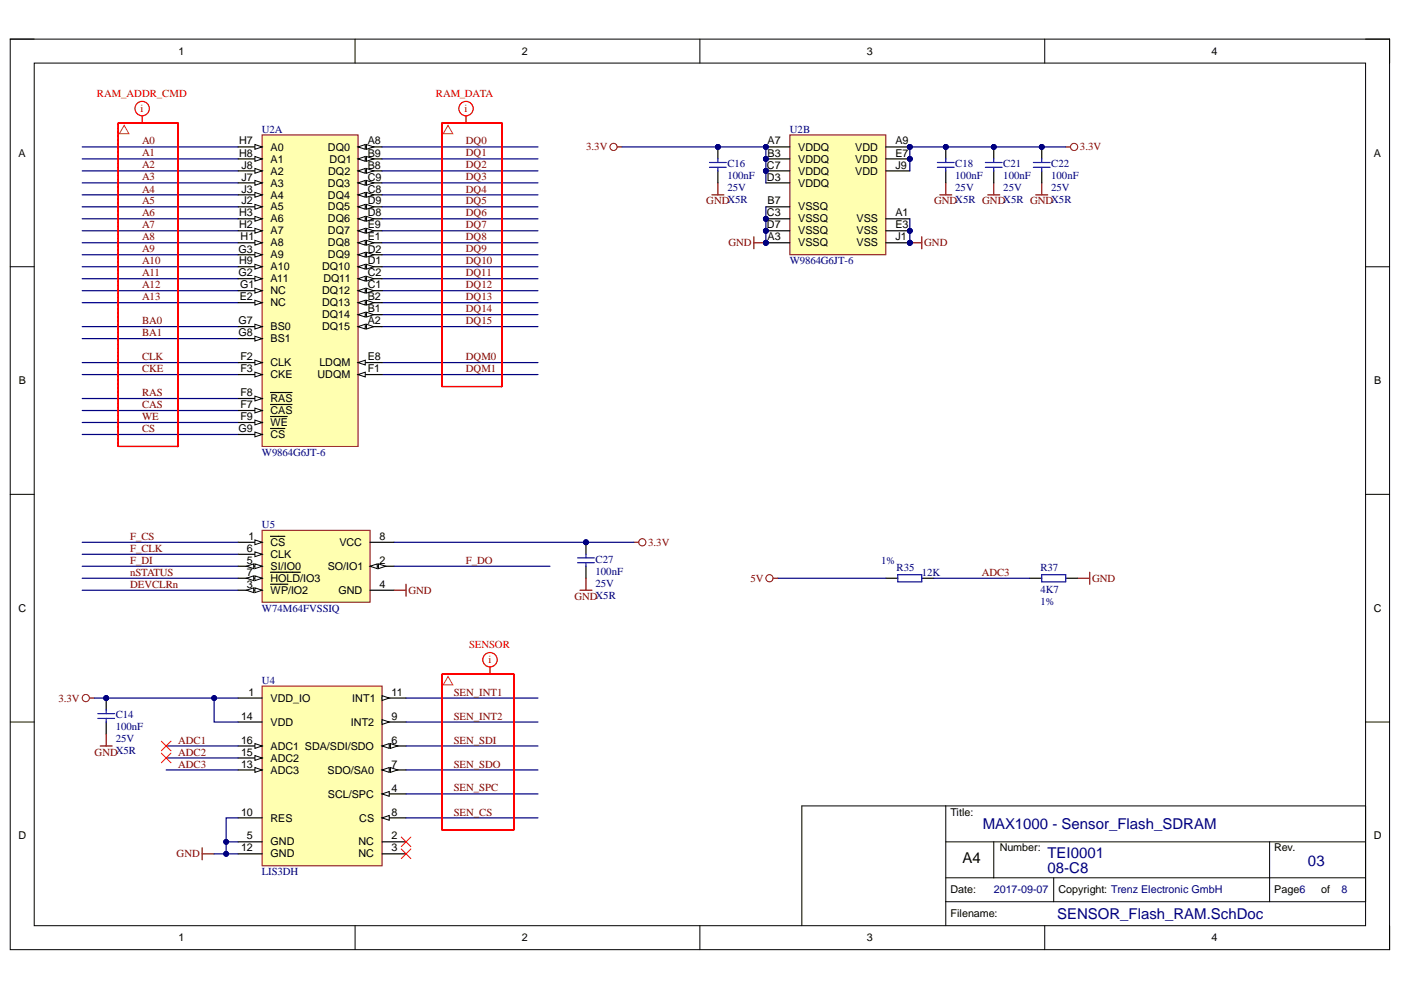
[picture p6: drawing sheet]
<svg xmlns="http://www.w3.org/2000/svg" width="297mm" height="210mm" viewBox="0 0 297 210" stroke-linecap="round" stroke-linejoin="round" font-family="sans-serif">
<defs><g id="words">
<g font-size="3.2" fill="#000080">
<text x="208.4" y="175.8">MAX1000 - Sensor_Flash_SDRAM</text>
<text x="222.1" y="185.2">08-C8</text>
<text x="222.1" y="181.9">TEI0001</text>
<text x="277.3" y="183.6">03</text>
<text x="224.1" y="194.8">SENSOR_Flash_RAM.SchDoc</text>
</g>
<text font-size="3.2" x="204.1" y="182.9">A4</text>
<g font-size="2.3">
<text x="37.9" y="11.6">1</text>
<text x="110.7" y="11.6">2</text>
<text x="183.8" y="11.6">3</text>
<text x="256.9" y="11.6">4</text>
<text x="3.9" y="33.2">A</text>
<text x="50.7" y="30.6">H7</text>
<text x="50.7" y="33.2">H8</text>
<text x="51.2" y="35.8">J8</text>
<text x="57.4" y="31.9">A0</text>
<text x="57.4" y="34.5">A1</text>
<text x="69.5" y="31.9">DQ0</text>
<text x="69.9" y="34.5">DQ1</text>
<text x="78" y="30.6">A8</text>
<text x="78" y="33.2">B9</text>
<text x="78" y="35.8">B8</text>
<text x="162.6" y="35.8">C7</text>
<text x="162.7" y="30.6">A7</text>
<text x="162.7" y="33.2">B3</text>
<text x="169.2" y="31.9">VDDQ</text>
<text x="169.2" y="34.5">VDDQ</text>
<text x="181.3" y="31.9">VDD</text>
<text x="181.3" y="34.5">VDD</text>
<text x="189.8" y="30.6">A9</text>
<text x="189.8" y="33.2">E7</text>
<text x="189.8" y="35.8">J9</text>
<text x="291.3" y="33.2">A</text>
<text x="51.2" y="40.8">J3</text>
<text x="51.2" y="38.3">J7</text>
<text x="57.4" y="39.6">A3</text>
<text x="57.4" y="37">A2</text>
<text x="69.5" y="39.6">DQ3</text>
<text x="69.6" y="37">DQ2</text>
<text x="78" y="38.3">C9</text>
<text x="78" y="40.8">C8</text>
<text x="162.6" y="38.3">D3</text>
<text x="169.2" y="37">VDDQ</text>
<text x="169.2" y="39.6">VDDQ</text>
<text x="181.3" y="37">VDD</text>
<text x="50.7" y="45.9">H3</text>
<text x="51.2" y="43.4">J2</text>
<text x="57.4" y="47.2">A6</text>
<text x="57.4" y="44.6">A5</text>
<text x="57.4" y="42.1">A4</text>
<text x="69.5" y="44.6">DQ5</text>
<text x="69.5" y="42.1">DQ4</text>
<text x="69.5" y="47.2">DQ6</text>
<text x="78" y="43.4">D9</text>
<text x="78" y="45.9">D8</text>
<text x="162.6" y="45.9">C3</text>
<text x="162.7" y="43.4">B7</text>
<text x="169.2" y="44.6">VSSQ</text>
<text x="169.2" y="47.2">VSSQ</text>
<text x="181.6" y="47.2">VSS</text>
<text x="189.8" y="45.9">A1</text>
<text x="50.6" y="53.5">G3</text>
<text x="50.7" y="48.4">H2</text>
<text x="51" y="51">H1</text>
<text x="57.4" y="49.7">A7</text>
<text x="57.4" y="52.2">A8</text>
<text x="69.5" y="52.2">DQ8</text>
<text x="69.5" y="49.7">DQ7</text>
<text x="78" y="51">E1</text>
<text x="78" y="48.4">E9</text>
<text x="78" y="53.5">D2</text>
<text x="162.6" y="48.4">D7</text>
<text x="162.7" y="51">A3</text>
<text x="169.2" y="52.2">VSSQ</text>
<text x="169.2" y="49.7">VSSQ</text>
<text x="181.6" y="49.7">VSS</text>
<text x="181.6" y="52.2">VSS</text>
<text x="189.8" y="48.4">E3</text>
<text x="189.8" y="51">J1</text>
<text x="50.6" y="58.6">G2</text>
<text x="50.7" y="56.1">H9</text>
<text x="57.4" y="59.9">A11</text>
<text x="57.4" y="54.8">A9</text>
<text x="57.4" y="57.3">A10</text>
<text x="68.3" y="57.3">DQ10</text>
<text x="68.6" y="59.9">DQ11</text>
<text x="69.5" y="54.8">DQ9</text>
<text x="78" y="56.1">D1</text>
<text x="78" y="58.6">C2</text>
<text x="50.8" y="63.7">E2</text>
<text x="50.9" y="61.1">G1</text>
<text x="57.4" y="64.9">NC</text>
<text x="57.4" y="62.4">NC</text>
<text x="68.3" y="64.9">DQ13</text>
<text x="68.3" y="62.4">DQ12</text>
<text x="78" y="61.1">C1</text>
<text x="78" y="63.7">B2</text>
<text x="50.6" y="68.8">G7</text>
<text x="50.6" y="71.3">G8</text>
<text x="57.4" y="70">BS0</text>
<text x="68.3" y="70">DQ15</text>
<text x="68.3" y="67.5">DQ14</text>
<text x="78" y="68.8">A2</text>
<text x="78" y="66.2">B1</text>
<text x="51" y="76.4">F2</text>
<text x="57.4" y="72.6">BS1</text>
<text x="57.4" y="77.7">CLK</text>
<text x="67.7" y="77.7">LDQM</text>
<text x="78" y="76.4">E8</text>
<text x="4" y="81.5">B</text>
<text x="51" y="78.9">F3</text>
<text x="57.4" y="80.2">CKE</text>
<text x="67.3" y="80.2">UDQM</text>
<text x="78" y="78.9">F1</text>
<text x="291.4" y="81.5">B</text>
<text x="51" y="86.5">F7</text>
<text x="51" y="89.1">F9</text>
<text x="51" y="84">F8</text>
<text x="57.4" y="87.8">CAS</text>
<text x="57.4" y="85.3">RAS</text>
<text x="50.6" y="91.6">G9</text>
<text x="57.4" y="90.3">WE</text>
<text x="57.4" y="92.9">CS</text>
<text x="52.4" y="119.6">5</text>
<text x="52.4" y="117">6</text>
<text x="52.7" y="114.5">1</text>
<text x="57.4" y="115.7">CS</text>
<text x="57.4" y="118.3">CLK</text>
<text x="72" y="115.7">VCC</text>
<text x="80.5" y="114.5">8</text>
<text x="80.5" y="119.6">2</text>
<text x="52.4" y="122.1">7</text>
<text x="52.4" y="124.7">3</text>
<text x="57.4" y="123.4">HOLD/IO3</text>
<text x="57.4" y="125.9">WP/IO2</text>
<text x="57.4" y="120.9">SI/IO0</text>
<text x="69.5" y="120.9">SO/IO1</text>
<text x="71.7" y="125.9">GND</text>
<text x="80.5" y="124.7">4</text>
<text x="3.9" y="129.7">C</text>
<text x="291.3" y="129.7">C</text>
<text x="52.7" y="147.5">1</text>
<text x="57.4" y="148.8">VDD_IO</text>
<text x="74.7" y="148.8">INT1</text>
<text x="83" y="147.5">11</text>
<text x="51.1" y="152.6">14</text>
<text x="57.4" y="153.9">VDD</text>
<text x="74.4" y="153.9">INT2</text>
<text x="83" y="152.6">9</text>
<text x="51.1" y="157.7">16</text>
<text x="51.1" y="160.2">15</text>
<text x="57.4" y="158.9">ADC1 SDA/SDI/SDO</text>
<text x="57.4" y="161.5">ADC2</text>
<text x="83" y="157.7">6</text>
<text x="51.1" y="162.8">13</text>
<text x="57.4" y="164">ADC3</text>
<text x="69.5" y="164">SDO/SA0</text>
<text x="83" y="167.8">4</text>
<text x="83" y="162.8">7</text>
<text x="51.1" y="172.9">10</text>
<text x="69.5" y="169.1">SCL/SPC</text>
<text x="83" y="172.9">8</text>
<text x="201.5" y="172.9">Title:</text>
<text x="3.9" y="178">D</text>
<text x="52.4" y="178">5</text>
<text x="57.4" y="179.3">GND</text>
<text x="57.4" y="174.2">RES</text>
<text x="76" y="179.3">NC</text>
<text x="76.2" y="174.2">CS</text>
<text x="83" y="178">2</text>
<text x="291.3" y="178">D</text>
<text x="51.1" y="180.5">12</text>
<text x="57.4" y="181.8">GND</text>
<text x="76" y="181.8">NC</text>
<text x="83" y="180.5">3</text>
<text x="212" y="180.5">Number:</text>
<text x="270.2" y="180.5">Rev.</text>
<text x="201.5" y="189.4">Date:</text>
<text x="224.4" y="189.4">Copyright: Trenz Electronic GmbH</text>
<text x="270.2" y="189.4">Page6</text>
<text x="280.1" y="189.4">of</text>
<text x="201.5" y="194.5">Filename:</text>
<text x="37.9" y="199.6">1</text>
<text x="110.7" y="199.6">2</text>
<text x="183.8" y="199.6">3</text>
<text x="256.9" y="199.6">4</text>
</g>
<g font-size="2.3" fill="#f00">
<text x="20.6" y="20.5">RAM_ADDR_CMD</text>
<text x="29.8" y="23.8">i</text>
<text x="92.4" y="20.5">RAM_DATA</text>
<text x="98.5" y="23.8">i</text>
<text x="99.4" y="137.3">SENSOR</text>
<text x="103.6" y="140.6">i</text>
</g>
<g font-size="2.3" fill="#000080">
<text x="55.5" y="28.1">U2A</text>
<text x="167.5" y="28.1">U2B</text>
<text x="154.2" y="35.5">C16</text>
<text x="202.5" y="35.5">C18</text>
<text x="212.7" y="35.5">C21</text>
<text x="222.9" y="35.5">C22</text>
<text x="154.2" y="40.6">25V</text>
<text x="154.2" y="38">100nF</text>
<text x="202.5" y="40.6">25V</text>
<text x="202.5" y="38">100nF</text>
<text x="212.7" y="40.6">25V</text>
<text x="212.7" y="38">100nF</text>
<text x="222.9" y="40.6">25V</text>
<text x="222.9" y="38">100nF</text>
<text x="167.5" y="56">W9864G6JT-6</text>
<text x="55.5" y="96.7">W9864G6JT-6</text>
<text x="55.5" y="111.9">U5</text>
<text x="126.3" y="119.3">C27</text>
<text x="186.8" y="119.5">1%</text>
<text x="126.3" y="124.4">25V</text>
<text x="126.3" y="121.8">100nF</text>
<text x="190.1" y="121.1">R35</text>
<text x="195.4" y="122.1">12K</text>
<text x="220.6" y="121.1">R37</text>
<text x="220.6" y="125.7">4K7</text>
<text x="55.5" y="129.7">W74M64FVSSIQ</text>
<text x="220.6" y="128.2">1%</text>
<text x="55.5" y="144.9">U4</text>
<text x="24.5" y="152.3">C14</text>
<text x="24.5" y="154.9">100nF</text>
<text x="24.5" y="157.4">25V</text>
<text x="55.5" y="185.6">LIS3DH</text>
<text x="210.7" y="189.4">2017-09-07</text>
<text x="284.4" y="189.4">8</text>
</g>
<g font-size="2.3" fill="#800000">
<text x="30.1" y="30.6">A0</text>
<text x="30.1" y="33.2">A1</text>
<text x="30.1" y="35.7">A2</text>
<text x="98.8" y="30.6">DQ0</text>
<text x="98.8" y="33.2">DQ1</text>
<text x="98.8" y="35.7">DQ2</text>
<text x="124.3" y="31.9">3.3V</text>
<text x="229" y="31.9">3.3V</text>
<text x="30.1" y="38.2">A3</text>
<text x="30.1" y="40.8">A4</text>
<text x="98.8" y="38.2">DQ3</text>
<text x="98.8" y="40.8">DQ4</text>
<text x="30.1" y="43.4">A5</text>
<text x="30.1" y="45.9">A6</text>
<text x="98.8" y="43.4">DQ5</text>
<text x="98.8" y="45.9">DQ6</text>
<text x="149.7" y="43.4">GNDX5R</text>
<text x="198" y="43.4">GNDX5R GNDX5R GNDX5R</text>
<text x="30.1" y="48.4">A7</text>
<text x="30.1" y="51">A8</text>
<text x="30.1" y="53.5">A9</text>
<text x="98.8" y="48.4">DQ7</text>
<text x="98.8" y="51">DQ8</text>
<text x="98.8" y="53.5">DQ9</text>
<text x="154.4" y="52.2">GND</text>
<text x="195.9" y="52.2">GND</text>
<text x="30.1" y="56">A10</text>
<text x="30.1" y="58.6">A11</text>
<text x="98.8" y="56">DQ10</text>
<text x="98.8" y="58.6">DQ11</text>
<text x="30.1" y="61.1">A12</text>
<text x="30.1" y="63.7">A13</text>
<text x="98.8" y="61.1">DQ12</text>
<text x="98.8" y="63.7">DQ13</text>
<text x="30.1" y="68.8">BA0</text>
<text x="30.1" y="71.3">BA1</text>
<text x="98.8" y="66.2">DQ14</text>
<text x="98.8" y="68.8">DQ15</text>
<text x="30.1" y="76.4">CLK</text>
<text x="98.8" y="76.4">DQM0</text>
<text x="30.1" y="78.9">CKE</text>
<text x="98.8" y="78.9">DQM1</text>
<text x="30.1" y="84">RAS</text>
<text x="30.1" y="86.5">CAS</text>
<text x="30.1" y="89.1">WE</text>
<text x="30.1" y="91.6">CS</text>
<text x="27.6" y="114.5">F_CS</text>
<text x="27.6" y="117">F_CLK</text>
<text x="27.6" y="119.5">F_DI</text>
<text x="98.8" y="119.5">F_DO</text>
<text x="137.4" y="115.7">3.3V</text>
<text x="27.6" y="124.6">DEVCLRn</text>
<text x="27.6" y="122.1">nSTATUS</text>
<text x="86.6" y="125.9">GND</text>
<text x="159.1" y="123.3">5V</text>
<text x="208.2" y="122.1">ADC3</text>
<text x="231.5" y="123.3">GND</text>
<text x="121.8" y="127.2">GNDX5R</text>
<text x="12.4" y="148.8">3.3V</text>
<text x="96.2" y="147.5">SEN_INT1</text>
<text x="96.2" y="152.6">SEN_INT2</text>
<text x="20.1" y="160.2">GNDX5R</text>
<text x="37.8" y="157.7">ADC1</text>
<text x="37.8" y="160.2">ADC2</text>
<text x="96.2" y="157.7">SEN_SDI</text>
<text x="37.8" y="162.7">ADC3</text>
<text x="96.2" y="167.8">SEN_SPC</text>
<text x="96.2" y="162.7">SEN_SDO</text>
<text x="96.2" y="172.9">SEN_CS</text>
<text x="37.4" y="181.8">GND</text>
</g>
</g></defs>
<path d="M2.2 8.3h292.4v193.1h-292.4z" fill="none" stroke="#000" stroke-width=".21"/>
<path d="M7.3 13.4h282.2v182.9h-282.2z" fill-rule="evenodd" fill="#fff"/>
<g fill="none" stroke="#000" stroke-width=".21">
<path d="M2.2 8.3h5.1M7.3 13.4h282.2v182.9h-282.2zM75.3 8.3v5.1M148.4 8.3v5.1M221.5 8.3v5.1M289.5 8.3h5.1v5.1M2.2 56.6h5.1M289.5 56.6h5.1M2.2 104.8h5.1M289.5 104.8h5.1M2.2 153.1h5.1M289.5 153.1h5.1"/>
<path d="M200.5 170.9v25.4M200.5 178.5h89M210.7 178.5v7.6M269.2 178.5v12.7M75.3 196.3v5.1M148.4 196.3v5.1M200.5 191.2h89v-20.3h-119.5v25.4M200.5 186.1h89M221.5 196.3v5.1M223.4 186.1v5.1M294.6 196.3v5.1"/>
</g>
<path d="M55.6 112.4h22.9v15.3h-22.9z" fill-rule="evenodd" fill="#ffffb0"/>
<path d="M55.6 112.4h22.9v15.3h-22.9z" fill="none" stroke="#800000" stroke-width=".21"/>
<path d="M50.5 122.6h5.1" fill="none" stroke="#000" stroke-width=".25"/>
<path d="M54 122.1l1.6 .5-1.6 .5z" fill="#f8fcff"/>
<path d="M54 122.1l1.6 .5-1.6 .5z" fill="none" stroke="#000" stroke-width=".21"/>
<path d="M52.3 122.6l1.5-.5v1z" fill="#f8fcff"/>
<path d="M52.3 122.6l1.5-.5v1z" fill="none" stroke="#000" stroke-width=".21"/>
<path d="M50.5 115h5.1M78.5 115h5M57.4 121.3h6.3" fill="none" stroke="#000" stroke-width=".25"/>
<path d="M54 114.5l1.6 .5-1.6 .5z" fill="#f8fcff"/>
<path d="M54 114.5l1.6 .5-1.6 .5z" fill="none" stroke="#000" stroke-width=".21"/>
<path d="M57.4 113.7h3M78.5 120.1h5" fill="none" stroke="#000" stroke-width=".25"/>
<path d="M78.5 120.1l1.5-.5v1z" fill="#f8fcff"/>
<path d="M78.5 120.1l1.5-.5v1z" fill="none" stroke="#000" stroke-width=".21"/>
<path d="M80.2 119.6l1.6 .5-1.6 .5z" fill="#f8fcff"/>
<path d="M80.2 119.6l1.6 .5-1.6 .5z" fill="none" stroke="#000" stroke-width=".21"/>
<path d="M50.5 125.1h5.1" fill="none" stroke="#000" stroke-width=".25"/>
<path d="M54 124.6l1.6 .5-1.6 .5z" fill="#f8fcff"/>
<path d="M54 124.6l1.6 .5-1.6 .5z" fill="none" stroke="#000" stroke-width=".21"/>
<path d="M52.3 125.1l1.5-.5v1z" fill="#f8fcff"/>
<path d="M52.3 125.1l1.5-.5v1z" fill="none" stroke="#000" stroke-width=".21"/>
<path d="M50.5 120.1h5.1M57.4 123.9h3.6M78.5 125.1h5" fill="none" stroke="#000" stroke-width=".25"/>
<path d="M54 119.6l1.6 .5-1.6 .5z" fill="#f8fcff"/>
<path d="M54 119.6l1.6 .5-1.6 .5z" fill="none" stroke="#000" stroke-width=".21"/>
<path d="M52.3 120.1l1.5-.5v1z" fill="#f8fcff"/>
<path d="M52.3 120.1l1.5-.5v1z" fill="none" stroke="#000" stroke-width=".21"/>
<path d="M50.5 117.5h5.1" fill="none" stroke="#000" stroke-width=".25"/>
<path d="M54 117l1.6 .5-1.6 .5z" fill="#f8fcff"/>
<path d="M54 117l1.6 .5-1.6 .5z" fill="none" stroke="#000" stroke-width=".21"/>
<g fill="none" stroke="#000080" stroke-width=".25">
<path d="M17.4 31.1h33.1M17.4 33.7h33.1M17.4 36.2h33.1M17.4 38.8h33.1M81 31.1h33.1M81 33.7h33.1M81 36.2h33.1M81 38.8h33.1M17.4 41.3h33.1M17.4 43.9h33.1M17.4 46.4h33.1M17.4 48.9h33.1"/>
<path d="M17.4 51.5h33.1M17.4 54h33.1M17.4 56.6h33.1M17.4 59.1h33.1M81 41.3h33.1M81 43.9h33.1M81 46.4h33.1M81 48.9h33.1M81 51.5h33.1M81 54h33.1M81 56.6h33.1M81 59.1h33.1"/>
<path d="M17.4 61.6h33.1M17.4 64.2h33.1M17.4 69.3h33.1M17.4 71.8h33.1M17.4 76.9h33.1M17.4 79.4h33.1M81 61.6h33.1M81 64.2h33.1M81 66.7h33.1M81 69.3h33.1M81 76.9h33.1M81 79.4h33.1"/>
<path d="M17.4 84.5h33.1M17.4 87h33.1M17.4 89.6h33.1M17.4 92.1h33.1M17.4 115h33.1M17.4 117.5h33.1M17.4 120.1h33.1M83.5 120.1h33.1"/>
</g>
<g fill="#f00" stroke="#f00" stroke-width=".21">
<path d="M93.7 81.8v.2zM93.7 81.7v.1zM93.7 81.5v.1zM93.7 81.3v.1zM93.7 81.2v.1zM93.7 81v.1zM93.7 80.8v.1zM93.7 80.6v.2zM93.7 80.5v.1zM93.7 80.3v.1zM93.7 80.1v.2zM93.7 80v.1zM93.7 79.8v.1zM93.7 79.6v.2zM93.7 79.5v.1zM93.7 79.3v.1zM93.7 79.1v.2zM93.7 79v.1zM93.7 78.8v.1zM93.7 78.6v.1zM93.7 78.4v.2zM93.7 78.3v.1zM93.7 78.1v.1zM93.7 77.9v.2zM93.7 77.8v.1zM93.7 77.6v.1zM93.7 77.4v.2zM93.7 77.3v.1zM93.7 77.1v.1zM93.7 76.9v.2zM93.7 76.8v.1zM93.7 76.6v.1zM93.7 76.4v.1zM93.7 76.3v.1zM93.7 76.1v.1zM93.7 75.9v.1zM93.7 75.7v.2zM93.7 75.6v.1zM93.7 75.4v.1zM93.7 75.2v.2zM93.7 75.1v.1zM93.7 74.9v.1zM93.7 74.7v.2zM93.7 74.6v.1zM93.7 74.4v.1zM93.7 74.2v.2zM93.7 74.1v.1zM93.7 73.9v.1zM93.7 73.7v.1zM93.7 73.5v.2zM93.7 73.4v.1zM93.7 73.2v.1zM93.7 73v.2zM93.7 72.9v.1zM93.7 72.7v.1zM93.7 72.5v.2zM93.7 72.4v.1zM93.7 72.2v.1zM93.7 72v.2zM93.7 71.9v.1zM93.7 71.7v.1zM93.7 71.5v.1zM93.7 71.4v.1zM93.7 71.2v.1zM93.7 71v.1zM93.7 70.8v.2zM93.7 70.7v.1zM93.7 70.5v.1zM93.7 70.3v.2zM93.7 70.2v.1zM93.7 70v.1zM93.7 69.8v.2zM93.7 69.7v.1zM93.7 69.5v.1zM93.7 69.3v.1zM93.7 69.2v.1zM93.7 69v.1zM93.7 68.8v.1zM93.7 68.6v.2zM93.7 68.5v.1zM93.7 68.3v.1zM93.7 68.1v.2zM93.7 68v.1zM93.7 67.8v.1zM93.7 67.6v.2zM93.7 67.5v.1zM93.7 67.3v.1zM93.7 67.1v.2zM93.7 67v.1zM93.7 66.8v.1zM93.7 66.6v.1zM93.7 66.4v.2zM93.7 66.3v.1zM93.7 66.1v.1zM93.7 65.9v.2zM93.7 65.8v.1zM93.7 65.6v.1zM93.7 65.4v.2zM93.7 65.3v.1zM93.7 65.1v.1zM93.7 64.9v.2zM93.7 64.8v.1zM93.7 64.6v.1zM93.7 64.4v.1zM93.7 64.3v.1zM93.7 64.1v.1zM93.7 63.9v.1zM93.7 63.7v.2zM93.7 63.6v.1zM93.7 63.4v.1zM93.7 63.2v.2zM93.7 63.1v.1zM93.7 62.9v.1zM93.7 62.7v.2zM93.7 62.6v.1zM93.7 62.4v.1zM93.7 62.2v.2zM93.7 62.1v.1zM93.7 61.9v.1zM93.7 61.7v.1zM93.7 61.5v.2zM93.7 61.4v.1zM93.7 61.2v.1zM93.7 61v.2zM93.7 60.9v.1zM93.7 60.7v.1zM93.7 60.5v.2zM93.7 60.4v.1zM93.7 60.2v.1zM93.7 60v.2zM93.7 59.9v.1zM93.7 59.7v.1zM93.7 59.5v.1zM93.7 59.4v.1zM93.7 59.2v.1zM93.7 59v.1zM93.7 58.8v.2zM93.7 58.7v.1zM93.7 58.5v.1zM93.7 58.3v.2zM93.7 58.2v.1zM93.7 58v.1zM93.7 57.8v.2zM93.7 57.7v.1zM93.7 57.5v.1zM93.7 57.3v.1zM93.7 57.2v.1zM93.7 57v.1zM93.7 56.8v.1zM93.7 56.6v.2zM93.7 56.5v.1zM93.7 56.3v.1zM93.7 56.1v.2zM93.7 56v.1zM93.7 55.8v.1zM93.7 55.6v.2zM93.7 55.5v.1zM93.7 55.3v.1zM93.7 55.1v.2zM93.7 55v.1zM93.7 54.8v.1zM93.7 54.6v.1zM93.7 54.4v.2zM93.7 54.3v.1zM93.7 54.1v.1zM93.7 53.9v.2zM93.7 53.8v.1zM93.7 53.6v.1zM93.7 53.4v.2zM93.7 53.3v.1zM93.7 53.1v.1zM93.7 52.9v.2zM93.7 52.8v.1zM93.7 52.6v.1zM93.7 52.4v.1zM93.7 52.3v.1zM93.7 52.1v.1zM93.7 51.9v.1zM93.7 51.7v.2zM93.7 51.6v.1zM93.7 51.4v.1zM93.7 51.2v.2zM93.7 51.1v.1zM93.7 50.9v.1zM93.7 50.7v.2zM93.7 50.6v.1zM93.7 50.4v.1zM93.7 50.2v.1zM93.7 50.1v.1zM93.7 49.9v.1zM93.7 49.7v.1zM93.7 49.5v.2zM93.7 49.4v.1zM93.7 49.2v.1zM93.7 49v.2zM93.7 48.9v.1zM93.7 48.7v.1zM93.7 48.5v.2zM93.7 48.4v.1zM93.7 48.2v.1zM93.7 48v.2zM93.7 47.9v.1zM93.7 47.7v.1zM93.7 47.5v.1zM93.7 47.3v.2zM93.7 47.2v.1zM93.7 47v.1zM93.7 46.8v.2zM93.7 46.7v.1zM93.7 46.5v.1zM93.7 46.3v.2zM93.7 46.2v.1zM93.7 46v.1zM93.7 45.8v.2zM93.7 45.7v.1zM93.7 45.5v.1zM93.7 45.3v.1zM93.7 45.2v.1zM93.7 45v.1zM93.7 44.8v.1zM93.7 44.6v.2zM93.7 44.5v.1zM93.7 44.3v.1zM93.7 44.1v.2zM93.7 44v.1zM93.7 43.8v.1zM93.7 43.6v.2zM93.7 43.5v.1zM93.7 43.3v.1zM93.7 43.1v.2zM93.7 43v.1zM93.7 42.8v.1zM93.7 42.6v.1zM93.7 42.4v.2zM93.7 42.3v.1zM93.7 42.1v.1zM93.7 41.9v.2zM93.7 41.8v.1zM93.7 41.6v.1zM93.7 41.4v.2zM93.7 41.3v.1zM93.7 41.1v.1zM93.7 40.9v.2zM93.7 40.8v.1zM93.7 40.6v.1zM93.7 40.4v.1zM93.7 40.3v.1zM93.7 40.1v.1zM93.7 39.9v.1zM93.7 39.7v.2zM93.7 39.6v.1zM93.7 39.4v.1zM93.7 39.2v.2zM93.7 39.1v.1zM93.7 38.9v.1zM93.7 38.7v.2zM93.7 38.6v.1zM93.7 38.4v.1zM93.7 38.2v.1zM93.7 38.1v.1zM93.7 37.9v.1zM93.7 37.7v.1zM93.7 37.5v.2zM93.7 37.4v.1zM93.7 37.2v.1zM93.7 37v.2zM93.7 36.9v.1zM93.7 36.7v.1zM93.7 36.5v.2zM93.7 36.4v.1zM93.7 36.2v.1zM93.7 36v.2zM93.7 35.9v.1zM93.7 35.7v.1zM93.7 35.5v.1zM93.7 35.3v.2zM93.7 35.2v.1zM93.7 35v.1zM93.7 34.8v.2zM93.7 34.7v.1zM93.7 34.5v.1zM93.7 34.3v.2zM93.7 34.2v.1zM93.7 34v.1zM93.7 33.8v.2zM93.7 33.7v.1zM93.7 33.5v.1zM93.7 33.3v.1zM93.7 33.2v.1zM93.7 33v.1zM93.7 32.8v.1zM93.7 32.6v.2zM93.7 32.5v.1zM93.7 32.3v.1zM93.7 32.1v.2zM93.7 32v.1zM93.7 31.8v.1zM93.7 31.6v.2zM93.7 31.5v.1zM93.7 31.3v.1zM93.7 31.1v.1zM93.7 31v.1zM93.7 30.8v.1zM93.7 30.6v.1zM93.7 30.4v.2zM93.7 30.3v.1zM93.7 30.1v.1zM93.7 29.9v.2zM93.7 29.8v.1zM93.7 29.6v.1zM93.7 29.4v.2zM93.7 29.3v.1zM93.7 29.1v.1zM93.7 28.9v.2zM93.7 28.8v.1zM93.7 28.6v.1zM93.7 28.4v.1zM93.7 28.2v.2zM93.7 28.1v.1zM93.7 27.9v.1zM93.7 27.7v.2zM93.7 27.6v.1zM93.7 27.4v.1zM93.7 27.2v.2zM93.7 27.1v.1zM93.7 26.9v.1zM93.7 26.7v.2zM93.7 26.6v.1zM93.7 26.4v.1zM93.7 26.2v.1zM93.7 26.1v.1zM93.8 26l.1 .1zM93.9 26l.2 .1zM94.1 26l.1 .1zM94.3 26l.1 .1zM94.5 26l.1 .1zM94.6 26l.2 .1zM94.8 26l.1 .1zM95 26l.1 .1zM95.1 26l.2 .1zM95.3 26l.1 .1zM95.5 26l.1 .1zM95.6 26l.2 .1zM95.8 26l.1 .1zM96 26l.1 .1zM96.1 26l.2 .1zM96.3 26l.1 .1zM96.5 26l.1 .1zM96.7 26l.1 .1zM96.8 26l.2 .1zM97 26l.1 .1zM97.2 26l.1 .1zM97.3 26l.2 .1zM97.5 26l.1 .1zM97.7 26l.1 .1zM97.8 26l.2 .1zM98 26l.1 .1zM98.2 26l.1 .1zM98.3 26l.2 .1zM98.5 26l.1 .1zM98.7 26l.1 .1zM98.9 26l.1 .1zM99 26l.2 .1zM99.2 26l.1 .1zM99.4 26l.1 .1zM99.5 26l.2 .1zM99.7 26l.1 .1zM99.9 26l.1 .1zM100 26l.2 .1zM100.2 26l.1 .1zM100.4 26l.1 .1zM100.5 26l.2 .1zM100.7 26l.1 .1zM100.9 26l.1 .1zM101.1 26l.1 .1zM101.2 26l.2 .1zM101.4 26l.1 .1zM101.6 26l.1 .1zM101.7 26l.2 .1zM101.9 26l.1 .1zM102.1 26l.1 .1zM102.2 26l.2 .1zM102.4 26l.1 .1zM102.6 26l.1 .1zM102.7 26l.2 .1zM102.9 26l.1 .1zM103.1 26l.1 .1zM103.3 26l.1 .1zM103.4 26l.1 .1zM103.6 26l.1 .1zM103.8 26l.1 .1zM103.9 26l.2 .1zM104.1 26l.1 .1zM104.3 26l.1 .1zM104.4 26l.2 .1zM104.6 26l.1 .1zM104.8 26l.1 .1zM104.9 26l.2 .1zM105.1 26l.1 .1zM105.3 26l.1 .1zM105.5 26l.1 .1zM105.6 26l.1 .1zM105.8 26l.1 .1zM106 26l.1 .1zM106.1 26l.2 .1zM106.3 26l.1 .1zM106.4 26.1l.1 .1zM106.4 26.3l.1 .1zM106.4 26.4l.1 .2zM106.4 26.6l.1 .1zM106.4 26.8l.1 .1zM106.4 27l.1 .1zM106.4 27.1l.1 .1zM106.4 27.3l.1 .1zM106.4 27.5l.1 .1zM106.4 27.6l.1 .2zM106.4 27.8l.1 .1zM106.4 28l.1 .1zM106.4 28.1l.1 .2zM106.4 28.3l.1 .1zM106.4 28.5l.1 .1zM106.4 28.6l.1 .2zM106.4 28.8l.1 .1zM106.4 29l.1 .1zM106.4 29.1l.1 .2zM106.4 29.3l.1 .1zM106.4 29.5l.1 .1zM106.4 29.7l.1 .1zM106.4 29.8l.1 .2zM106.4 30l.1 .1zM106.4 30.2l.1 .1zM106.4 30.3l.1 .2zM106.4 30.5l.1 .1zM106.4 30.7l.1 .1zM106.4 30.8l.1 .2zM106.4 31l.1 .1zM106.4 31.2l.1 .1zM106.4 31.3l.1 .2zM106.4 31.5l.1 .1zM106.4 31.7l.1 .1zM106.4 31.9l.1 .1zM106.4 32l.1 .1zM106.4 32.2l.1 .1zM106.4 32.4l.1 .1zM106.4 32.5l.1 .2zM106.4 32.7l.1 .1zM106.4 32.9l.1 .1zM106.4 33l.1 .2zM106.4 33.2l.1 .1zM106.4 33.4l.1 .1zM106.4 33.5l.1 .2zM106.4 33.7l.1 .1zM106.4 33.9l.1 .1zM106.4 34l.1 .2zM106.4 34.2l.1 .1zM106.4 34.4l.1 .1zM106.4 34.6l.1 .1zM106.4 34.7l.1 .2zM106.4 34.9l.1 .1zM106.4 35.1l.1 .1zM106.4 35.2l.1 .2zM106.4 35.4l.1 .1zM106.4 35.6l.1 .1zM106.4 35.7l.1 .2zM106.4 35.9l.1 .1zM106.4 36.1l.1 .1zM106.4 36.2l.1 .2zM106.4 36.4l.1 .1zM106.4 36.6l.1 .1zM106.4 36.8l.1 .1zM106.4 36.9l.1 .1zM106.4 37.1l.1 .1zM106.4 37.3l.1 .1zM106.4 37.4l.1 .2zM106.4 37.6l.1 .1zM106.4 37.8l.1 .1zM106.4 37.9l.1 .2zM106.4 38.1l.1 .1zM106.4 38.3l.1 .1zM106.4 38.4l.1 .2zM106.4 38.6l.1 .1zM106.4 38.8l.1 .1zM106.4 39l.1 .1zM106.4 39.1l.1 .1zM106.4 39.3l.1 .1zM106.4 39.5l.1 .1zM106.4 39.6l.1 .2zM106.4 39.8l.1 .1zM106.4 40l.1 .1zM106.4 40.1l.1 .2zM106.4 40.3l.1 .1zM106.4 40.5l.1 .1zM106.4 40.6l.1 .2zM106.4 40.8l.1 .1zM106.4 41l.1 .1zM106.4 41.1l.1 .2zM106.4 41.3l.1 .1zM106.4 41.5l.1 .1zM106.4 41.7l.1 .1zM106.4 41.8l.1 .2zM106.4 42l.1 .1zM106.4 42.2l.1 .1zM106.4 42.3l.1 .2zM106.4 42.5l.1 .1zM106.4 42.7l.1 .1zM106.4 42.8l.1 .2zM106.4 43l.1 .1zM106.4 43.2l.1 .1zM106.4 43.3l.1 .2zM106.4 43.5l.1 .1zM106.4 43.7l.1 .1zM106.4 43.9l.1 .1zM106.4 44l.1 .1zM106.4 44.2l.1 .1zM106.4 44.4l.1 .1zM106.4 44.5l.1 .2zM106.4 44.7l.1 .1zM106.4 44.9l.1 .1zM106.4 45l.1 .2zM106.4 45.2l.1 .1zM106.4 45.4l.1 .1zM106.4 45.5l.1 .2zM106.4 45.7l.1 .1zM106.4 45.9l.1 .1zM106.4 46.1l.1 .1zM106.4 46.2l.1 .1zM106.4 46.4l.1 .1zM106.4 46.6l.1 .1zM106.4 46.7l.1 .2zM106.4 46.9l.1 .1zM106.4 47.1l.1 .1zM106.4 47.2l.1 .2zM106.4 47.4l.1 .1zM106.4 47.6l.1 .1zM106.4 47.7l.1 .2zM106.4 47.9l.1 .1zM106.4 48.1l.1 .1zM106.4 48.2l.1 .2zM106.4 48.4l.1 .1zM106.4 48.6l.1 .1zM106.4 48.8l.1 .1zM106.4 48.9l.1 .2zM106.4 49.1l.1 .1zM106.4 49.3l.1 .1zM106.4 49.4l.1 .2zM106.4 49.6l.1 .1zM106.4 49.8l.1 .1zM106.4 49.9l.1 .2zM106.4 50.1l.1 .1zM106.4 50.3l.1 .1zM106.4 50.4l.1 .2zM106.4 50.6l.1 .1zM106.4 50.8l.1 .1zM106.4 51l.1 .1zM106.4 51.1l.1 .1zM106.4 51.3l.1 .1zM106.4 51.5l.1 .1zM106.4 51.6l.1 .2zM106.4 51.8l.1 .1zM106.4 52l.1 .1zM106.4 52.1l.1 .2zM106.4 52.3l.1 .1zM106.4 52.5l.1 .1zM106.4 52.6l.1 .2zM106.4 52.8l.1 .1zM106.4 53l.1 .1zM106.4 53.1l.1 .2zM106.4 53.3l.1 .1zM106.4 53.5l.1 .1zM106.4 53.7l.1 .1zM106.4 53.8l.1 .2zM106.4 54l.1 .1zM106.4 54.2l.1 .1zM106.4 54.3l.1 .2zM106.4 54.5l.1 .1zM106.4 54.7l.1 .1zM106.4 54.8l.1 .2zM106.4 55l.1 .1zM106.4 55.2l.1 .1zM106.4 55.3l.1 .2zM106.4 55.5l.1 .1zM106.4 55.7l.1 .1zM106.4 55.9l.1 .1zM106.4 56l.1 .1zM106.4 56.2l.1 .1zM106.4 56.4l.1 .1zM106.4 56.5l.1 .2zM106.4 56.7l.1 .1zM106.4 56.9l.1 .1zM106.4 57l.1 .2zM106.4 57.2l.1 .1zM106.4 57.4l.1 .1zM106.4 57.5l.1 .2zM106.4 57.7l.1 .1zM106.4 57.9l.1 .1zM106.4 58.1l.1 .1zM106.4 58.2l.1 .1zM106.4 58.4l.1 .1zM106.4 58.6l.1 .1zM106.4 58.7l.1 .2zM106.4 58.9l.1 .1zM106.4 59.1l.1 .1zM106.4 59.2l.1 .2zM106.4 59.4l.1 .1zM106.4 59.6l.1 .1zM106.4 59.7l.1 .2zM106.4 59.9l.1 .1zM106.4 60.1l.1 .1zM106.4 60.2l.1 .2zM106.4 60.4l.1 .1zM106.4 60.6l.1 .1zM106.4 60.8l.1 .1zM106.4 60.9l.1 .2zM106.4 61.1l.1 .1zM106.4 61.3l.1 .1zM106.4 61.4l.1 .2zM106.4 61.6l.1 .1zM106.4 61.8l.1 .1zM106.4 61.9l.1 .2zM106.4 62.1l.1 .1zM106.4 62.3l.1 .1zM106.4 62.4l.1 .2zM106.4 62.6l.1 .1zM106.4 62.8l.1 .1zM106.4 63l.1 .1zM106.4 63.1l.1 .1zM106.4 63.3l.1 .1zM106.4 63.5l.1 .1zM106.4 63.6l.1 .2zM106.4 63.8l.1 .1zM106.4 64l.1 .1zM106.4 64.1l.1 .2zM106.4 64.3l.1 .1zM106.4 64.5l.1 .1zM106.4 64.6l.1 .2zM106.4 64.8l.1 .1zM106.4 65l.1 .1zM106.4 65.1l.1 .2zM106.4 65.3l.1 .1zM106.4 65.5l.1 .1zM106.4 65.7l.1 .1zM106.4 65.8l.1 .2zM106.4 66l.1 .1zM106.4 66.2l.1 .1zM106.4 66.3l.1 .2zM106.4 66.5l.1 .1zM106.4 66.7l.1 .1zM106.4 66.8l.1 .2zM106.4 67l.1 .1zM106.4 67.2l.1 .1zM106.4 67.3l.1 .2zM106.4 67.5l.1 .1zM106.4 67.7l.1 .1zM106.4 67.9l.1 .1zM106.4 68l.1 .1zM106.4 68.2l.1 .1zM106.4 68.4l.1 .1zM106.4 68.5l.1 .2zM106.4 68.7l.1 .1zM106.4 68.9l.1 .1zM106.4 69l.1 .2zM106.4 69.2l.1 .1zM106.4 69.4l.1 .1zM106.4 69.5l.1 .2zM106.4 69.7l.1 .1zM106.4 69.9l.1 .1zM106.4 70.1l.1 .1zM106.4 70.2l.1 .1zM106.4 70.4l.1 .1zM106.4 70.6l.1 .1zM106.4 70.7l.1 .2zM106.4 70.9l.1 .1zM106.4 71.1l.1 .1zM106.4 71.2l.1 .2zM106.4 71.4l.1 .1zM106.4 71.6l.1 .1zM106.4 71.7l.1 .2zM106.4 71.9l.1 .1zM106.4 72.1l.1 .1zM106.4 72.2l.1 .2zM106.4 72.4l.1 .1zM106.4 72.6l.1 .1zM106.4 72.8l.1 .1zM106.4 72.9l.1 .2zM106.4 73.1l.1 .1zM106.4 73.3l.1 .1zM106.4 73.4l.1 .2zM106.4 73.6l.1 .1zM106.4 73.8l.1 .1zM106.4 73.9l.1 .2zM106.4 74.1l.1 .1zM106.4 74.3l.1 .1zM106.4 74.4l.1 .2zM106.4 74.6l.1 .1zM106.4 74.8l.1 .1zM106.4 75l.1 .1zM106.4 75.1l.1 .1zM106.4 75.3l.1 .1zM106.4 75.5l.1 .1zM106.4 75.6l.1 .2zM106.4 75.8l.1 .1zM106.4 76l.1 .1zM106.4 76.1l.1 .2zM106.4 76.3l.1 .1zM106.4 76.5l.1 .1zM106.4 76.6l.1 .2zM106.4 76.8l.1 .1zM106.4 77l.1 .1zM106.4 77.2l.1 .1zM106.4 77.3l.1 .1zM106.4 77.5l.1 .1zM106.4 77.7l.1 .1zM106.4 77.8l.1 .2zM106.4 78l.1 .1zM106.4 78.2l.1 .1zM106.4 78.3l.1 .2zM106.4 78.5l.1 .1zM106.4 78.7l.1 .1zM106.4 78.8l.1 .2zM106.4 79l.1 .1zM106.4 79.2l.1 .1zM106.4 79.3l.1 .2zM106.4 79.5l.1 .1zM106.4 79.7l.1 .1zM106.4 79.9l.1 .1zM106.4 80l.1 .2zM106.4 80.2l.1 .1zM106.4 80.4l.1 .1zM106.4 80.5l.1 .2zM106.4 80.7l.1 .1zM106.4 80.9l.1 .1zM106.4 81l.1 .2zM106.4 81.2l.1 .1zM106.4 81.4l.1 .1zM106.4 81.5l.1 .2zM106.4 81.7l.1 .1zM106.2 81.9l.1 .1zM106 81.9l.2 .1zM105.9 81.9l.1 .1zM105.7 81.9l.1 .1zM105.5 81.9l.2 .1zM105.4 81.9l.1 .1zM105.2 81.9l.1 .1zM105 81.9l.2 .1zM104.9 81.9l.1 .1zM104.7 81.9l.1 .1zM104.5 81.9l.1 .1zM104.3 81.9l.2 .1zM104.2 81.9l.1 .1zM104 81.9l.1 .1zM103.8 81.9l.2 .1zM103.7 81.9l.1 .1zM103.5 81.9l.1 .1zM103.3 81.9l.2 .1zM103.2 81.9l.1 .1zM103 81.9l.1 .1zM102.8 81.9l.2 .1zM102.7 81.9l.1 .1zM102.5 81.9l.1 .1zM102.3 81.9l.1 .1zM102.1 81.9l.2 .1zM102 81.9l.1 .1zM101.8 81.9l.1 .1zM101.6 81.9l.2 .1zM101.5 81.9l.1 .1zM101.3 81.9l.1 .1zM101.1 81.9l.2 .1zM101 81.9l.1 .1zM100.8 81.9l.1 .1zM100.6 81.9l.2 .1zM100.5 81.9l.1 .1zM100.3 81.9l.1 .1zM100.1 81.9l.1 .1zM99.9 81.9l.2 .1zM99.8 81.9l.1 .1zM99.6 81.9l.1 .1zM99.4 81.9l.2 .1zM99.3 81.9l.1 .1zM99.1 81.9l.1 .1zM98.9 81.9l.2 .1zM98.8 81.9l.1 .1zM98.6 81.9l.1 .1zM98.4 81.9l.2 .1zM98.3 81.9l.1 .1zM98.1 81.9l.1 .1zM97.9 81.9l.1 .1zM97.7 81.9l.2 .1zM97.6 81.9l.1 .1zM97.4 81.9l.1 .1zM97.2 81.9l.2 .1zM97.1 81.9l.1 .1zM96.9 81.9l.1 .1zM96.7 81.9l.2 .1zM96.6 81.9l.1 .1zM96.4 81.9l.1 .1zM96.2 81.9l.2 .1zM96.1 81.9l.1 .1zM95.9 81.9l.1 .1zM95.7 81.9l.1 .1zM95.5 81.9l.2 .1zM95.4 81.9l.1 .1zM95.2 81.9l.1 .1zM95 81.9l.2 .1zM94.9 81.9l.1 .1zM94.7 81.9l.1 .1zM94.5 81.9l.2 .1zM94.4 81.9l.1 .1zM94.2 81.9l.1 .1zM94 81.9l.2 .1zM93.9 81.9l.1 .1zM93.7 81.9l.1 .1z"/>
<path d="M25 94.5l.1 .2zM25 94.4l.1 .1zM25 94.2l.1 .1zM25 94l.1 .2zM25 93.9l.1 .1zM25 93.7l.1 .1zM25 93.5l.1 .1zM25 93.4l.1 .1zM25 93.2l.1 .1zM25 93l.1 .1zM25 92.8l.1 .2zM25 92.7l.1 .1zM25 92.5l.1 .1zM25 92.3l.1 .2zM25 92.2l.1 .1zM25 92l.1 .1zM25 91.8l.1 .2zM25 91.7l.1 .1zM25 91.5l.1 .1zM25 91.3l.1 .1zM25 91.2l.1 .1zM25 91l.1 .1zM25 90.8l.1 .1zM25 90.6l.1 .2zM25 90.5l.1 .1zM25 90.3l.1 .1zM25 90.1l.1 .2zM25 90l.1 .1zM25 89.8l.1 .1zM25 89.6l.1 .2zM25 89.5l.1 .1zM25 89.3l.1 .1zM25 89.1l.1 .2zM25 89l.1 .1zM25 88.8l.1 .1zM25 88.6l.1 .1zM25 88.4l.1 .2zM25 88.3l.1 .1zM25 88.1l.1 .1zM25 87.9l.1 .2zM25 87.8l.1 .1zM25 87.6l.1 .1zM25 87.4l.1 .2zM25 87.3l.1 .1zM25 87.1l.1 .1zM25 86.9l.1 .2zM25 86.8l.1 .1zM25 86.6l.1 .1zM25 86.4l.1 .1zM25 86.3l.1 .1zM25 86.1l.1 .1zM25 85.9l.1 .1zM25 85.7l.1 .2zM25 85.6l.1 .1zM25 85.4l.1 .1zM25 85.2l.1 .2zM25 85.1l.1 .1zM25 84.9l.1 .1zM25 84.7l.1 .2zM25 84.6l.1 .1zM25 84.4l.1 .1zM25 84.2l.1 .1zM25 84.1l.1 .1zM25 83.9l.1 .1zM25 83.7l.1 .1zM25 83.5l.1 .2zM25 83.4l.1 .1zM25 83.2l.1 .1zM25 83l.1 .2zM25 82.9l.1 .1zM25 82.7l.1 .1zM25 82.5l.1 .2zM25 82.4l.1 .1zM25 82.2l.1 .1zM25 82l.1 .2zM25 81.9l.1 .1zM25 81.7l.1 .1zM25 81.5l.1 .1zM25 81.3l.1 .2zM25 81.2l.1 .1zM25 81l.1 .1zM25 80.8l.1 .2zM25 80.7l.1 .1zM25 80.5l.1 .1zM25 80.3l.1 .2zM25 80.2l.1 .1zM25 80l.1 .1zM25 79.8l.1 .2zM25 79.7l.1 .1zM25 79.5l.1 .1zM25 79.3l.1 .1zM25 79.1l.1 .2zM25 79l.1 .1zM25 78.8l.1 .1zM25 78.6l.1 .2zM25 78.5l.1 .1zM25 78.3l.1 .1zM25 78.1l.1 .2zM25 78l.1 .1zM25 77.8l.1 .1zM25 77.6l.1 .2zM25 77.5l.1 .1zM25 77.3l.1 .1zM25 77.1l.1 .1zM25 76.9l.1 .2zM25 76.8l.1 .1zM25 76.6l.1 .1zM25 76.4l.1 .2zM25 76.3l.1 .1zM25 76.1l.1 .1zM25 75.9l.1 .2zM25 75.8l.1 .1zM25 75.6l.1 .1zM25 75.4l.1 .2zM25 75.3l.1 .1zM25 75.1l.1 .1zM25 74.9l.1 .1zM25 74.8l.1 .1zM25 74.6l.1 .1zM25 74.4l.1 .1zM25 74.2l.1 .2zM25 74.1l.1 .1zM25 73.9l.1 .1zM25 73.7l.1 .2zM25 73.6l.1 .1zM25 73.4l.1 .1zM25 73.2l.1 .2zM25 73.1l.1 .1zM25 72.9l.1 .1zM25 72.7l.1 .2zM25 72.6l.1 .1zM25 72.4l.1 .1zM25 72.2l.1 .1zM25 72l.1 .2zM25 71.9l.1 .1zM25 71.7l.1 .1zM25 71.5l.1 .2zM25 71.4l.1 .1zM25 71.2l.1 .1zM25 71l.1 .2zM25 70.9l.1 .1zM25 70.7l.1 .1zM25 70.5l.1 .2zM25 70.4l.1 .1zM25 70.2l.1 .1zM25 70l.1 .1zM25 69.9l.1 .1zM25 69.7l.1 .1zM25 69.5l.1 .1zM25 69.3l.1 .2zM25 69.2l.1 .1zM25 69l.1 .1zM25 68.8l.1 .2zM25 68.7l.1 .1zM25 68.5l.1 .1zM25 68.3l.1 .2zM25 68.2l.1 .1zM25 68l.1 .1zM25 67.8l.1 .1zM25 67.7l.1 .1zM25 67.5l.1 .1zM25 67.3l.1 .1zM25 67.1l.1 .2zM25 67l.1 .1zM25 66.8l.1 .1zM25 66.6l.1 .2zM25 66.5l.1 .1zM25 66.3l.1 .1zM25 66.1l.1 .2zM25 66l.1 .1zM25 65.8l.1 .1zM25 65.6l.1 .2zM25 65.5l.1 .1zM25 65.3l.1 .1zM25 65.1l.1 .1zM25 64.9l.1 .2zM25 64.8l.1 .1zM25 64.6l.1 .1zM25 64.4l.1 .2zM25 64.3l.1 .1zM25 64.1l.1 .1zM25 63.9l.1 .2zM25 63.8l.1 .1zM25 63.6l.1 .1zM25 63.4l.1 .2zM25 63.3l.1 .1zM25 63.1l.1 .1zM25 62.9l.1 .1zM25 62.8l.1 .1zM25 62.6l.1 .1zM25 62.4l.1 .1zM25 62.2l.1 .2zM25 62.1l.1 .1zM25 61.9l.1 .1zM25 61.7l.1 .2zM25 61.6l.1 .1zM25 61.4l.1 .1zM25 61.2l.1 .2zM25 61.1l.1 .1zM25 60.9l.1 .1zM25 60.7l.1 .2zM25 60.6l.1 .1zM25 60.4l.1 .1zM25 60.2l.1 .1zM25 60l.1 .2zM25 59.9l.1 .1zM25 59.7l.1 .1zM25 59.5l.1 .2zM25 59.4l.1 .1zM25 59.2l.1 .1zM25 59l.1 .2zM25 58.9l.1 .1zM25 58.7l.1 .1zM25 58.5l.1 .2zM25 58.4l.1 .1zM25 58.2l.1 .1zM25 58l.1 .1zM25 57.8l.1 .2zM25 57.7l.1 .1zM25 57.5l.1 .1zM25 57.3l.1 .2zM25 57.2l.1 .1zM25 57l.1 .1zM25 56.8l.1 .2zM25 56.7l.1 .1zM25 56.5l.1 .1zM25 56.3l.1 .2zM25 56.2l.1 .1zM25 56l.1 .1zM25 55.8l.1 .1zM25 55.7l.1 .1zM25 55.5l.1 .1zM25 55.3l.1 .1zM25 55.1l.1 .2zM25 55l.1 .1zM25 54.8l.1 .1zM25 54.6l.1 .2zM25 54.5l.1 .1zM25 54.3l.1 .1zM25 54.1l.1 .2zM25 54l.1 .1zM25 53.8l.1 .1zM25 53.6l.1 .2zM25 53.5l.1 .1zM25 53.3l.1 .1zM25 53.1l.1 .1zM25 52.9l.1 .2zM25 52.8l.1 .1zM25 52.6l.1 .1zM25 52.4l.1 .2zM25 52.3l.1 .1zM25 52.1l.1 .1zM25 51.9l.1 .2zM25 51.8l.1 .1zM25 51.6l.1 .1zM25 51.4l.1 .2zM25 51.3l.1 .1zM25 51.1l.1 .1zM25 50.9l.1 .1zM25 50.8l.1 .1zM25 50.6l.1 .1zM25 50.4l.1 .1zM25 50.2l.1 .2zM25 50.1l.1 .1zM25 49.9l.1 .1zM25 49.7l.1 .2zM25 49.6l.1 .1zM25 49.4l.1 .1zM25 49.2l.1 .2zM25 49.1l.1 .1zM25 48.9l.1 .1zM25 48.7l.1 .1zM25 48.6l.1 .1zM25 48.4l.1 .1zM25 48.2l.1 .1zM25 48l.1 .2zM25 47.9l.1 .1zM25 47.7l.1 .1zM25 47.5l.1 .2zM25 47.4l.1 .1zM25 47.2l.1 .1zM25 47l.1 .2zM25 46.9l.1 .1zM25 46.7l.1 .1zM25 46.5l.1 .2zM25 46.4l.1 .1zM25 46.2l.1 .1zM25 46l.1 .1zM25 45.8l.1 .2zM25 45.7l.1 .1zM25 45.5l.1 .1zM25 45.3l.1 .2zM25 45.2l.1 .1zM25 45l.1 .1zM25 44.8l.1 .2zM25 44.7l.1 .1zM25 44.5l.1 .1zM25 44.3l.1 .2zM25 44.2l.1 .1zM25 44l.1 .1zM25 43.8l.1 .1zM25 43.7l.1 .1zM25 43.5l.1 .1zM25 43.3l.1 .1zM25 43.1l.1 .2zM25 43l.1 .1zM25 42.8l.1 .1zM25 42.6l.1 .2zM25 42.5l.1 .1zM25 42.3l.1 .1zM25 42.1l.1 .2zM25 42l.1 .1zM25 41.8l.1 .1zM25 41.6l.1 .2zM25 41.5l.1 .1zM25 41.3l.1 .1zM25 41.1l.1 .1zM25 40.9l.1 .2zM25 40.8l.1 .1zM25 40.6l.1 .1zM25 40.4l.1 .2zM25 40.3l.1 .1zM25 40.1l.1 .1zM25 39.9l.1 .2zM25 39.8l.1 .1zM25 39.6l.1 .1zM25 39.4l.1 .2zM25 39.3l.1 .1zM25 39.1l.1 .1zM25 38.9l.1 .1zM25 38.8l.1 .1zM25 38.6l.1 .1zM25 38.4l.1 .1zM25 38.2l.1 .2zM25 38.1l.1 .1zM25 37.9l.1 .1zM25 37.7l.1 .2zM25 37.6l.1 .1zM25 37.4l.1 .1zM25 37.2l.1 .2zM25 37.1l.1 .1zM25 36.9l.1 .1zM25 36.7l.1 .1zM25 36.6l.1 .1zM25 36.4l.1 .1zM25 36.2l.1 .1zM25 36l.1 .2zM25 35.9l.1 .1zM25 35.7l.1 .1zM25 35.5l.1 .2zM25 35.4l.1 .1zM25 35.2l.1 .1zM25 35l.1 .2zM25 34.9l.1 .1zM25 34.7l.1 .1zM25 34.5l.1 .2zM25 34.4l.1 .1zM25 34.2l.1 .1zM25 34l.1 .1zM25 33.8l.1 .2zM25 33.7l.1 .1zM25 33.5l.1 .1zM25 33.3l.1 .2zM25 33.2l.1 .1zM25 33l.1 .1zM25 32.8l.1 .2zM25 32.7l.1 .1zM25 32.5l.1 .1zM25 32.3l.1 .2zM25 32.2l.1 .1zM25 32l.1 .1zM25 31.8l.1 .1zM25 31.7l.1 .1zM25 31.5l.1 .1zM25 31.3l.1 .1zM25 31.1l.1 .2zM25 31l.1 .1zM25 30.8l.1 .1zM25 30.6l.1 .2zM25 30.5l.1 .1zM25 30.3l.1 .1zM25 30.1l.1 .2zM25 30l.1 .1zM25 29.8l.1 .1zM25 29.6l.1 .1zM25 29.5l.1 .1zM25 29.3l.1 .1zM25 29.1l.1 .1zM25 28.9l.1 .2zM25 28.8l.1 .1zM25 28.6l.1 .1zM25 28.4l.1 .2zM25 28.3l.1 .1zM25 28.1l.1 .1zM25 27.9l.1 .2zM25 27.8l.1 .1zM25 27.6l.1 .1zM25 27.4l.1 .2zM25 27.3l.1 .1zM25 27.1l.1 .1zM25 26.9l.1 .2zM25 26.8l.1 .1zM25 26.6l.1 .1zM25 26.4l.1 .1zM25 26.2l.1 .2zM25 26.1l.1 .1zM25.1 26l.1 .1zM25.3 26l.1 .1zM25.4 26l.2 .1zM25.6 26l.1 .1zM25.8 26l.1 .1zM25.9 26l.2 .1zM26.1 26l.1 .1zM26.3 26l.1 .1zM26.4 26l.2 .1zM26.6 26l.1 .1zM26.8 26l.1 .1zM27 26l.1 .1zM27.1 26l.2 .1zM27.3 26l.1 .1zM27.5 26l.1 .1zM27.6 26l.2 .1zM27.8 26l.1 .1zM28 26l.1 .1zM28.1 26l.2 .1zM28.3 26l.1 .1zM28.5 26l.1 .1zM28.6 26l.2 .1zM28.8 26l.1 .1zM29 26l.1 .1zM29.2 26l.1 .1zM29.3 26l.2 .1zM29.5 26l.1 .1zM29.7 26l.1 .1zM29.8 26l.2 .1zM30 26l.1 .1zM30.2 26l.1 .1zM30.3 26l.2 .1zM30.5 26l.1 .1zM30.7 26l.1 .1zM30.8 26l.2 .1zM31 26l.1 .1zM31.2 26l.1 .1zM31.4 26l.1 .1zM31.5 26l.2 .1zM31.7 26l.1 .1zM31.9 26l.1 .1zM32 26l.2 .1zM32.2 26l.1 .1zM32.4 26l.1 .1zM32.5 26l.2 .1zM32.7 26l.1 .1zM32.9 26l.1 .1zM33 26l.2 .1zM33.2 26l.1 .1zM33.4 26l.1 .1zM33.6 26l.1 .1zM33.7 26l.2 .1zM33.9 26l.1 .1zM34.1 26l.1 .1zM34.2 26l.2 .1zM34.4 26l.1 .1zM34.6 26l.1 .1zM34.7 26l.2 .1zM34.9 26l.1 .1zM35.1 26l.1 .1zM35.2 26l.2 .1zM35.4 26l.1 .1zM35.6 26l.1 .1zM35.8 26l.1 .1zM35.9 26l.1 .1zM36.1 26l.1 .1zM36.3 26l.1 .1zM36.4 26l.2 .1zM36.6 26l.1 .1zM36.8 26l.1 .1zM36.9 26l.2 .1zM37.1 26l.1 .1zM37.3 26l.1 .1zM37.4 26l.2 .1zM37.6 26l.1 .1zM37.8 26.1v.1zM37.8 26.2v.2zM37.8 26.4v.1zM37.8 26.6v.1zM37.8 26.8v.1zM37.8 26.9v.2zM37.8 27.1v.1zM37.8 27.3v.1zM37.8 27.4v.2zM37.8 27.6v.1zM37.8 27.8v.1zM37.8 27.9v.2zM37.8 28.1v.1zM37.8 28.3v.1zM37.8 28.4v.2zM37.8 28.6v.1zM37.8 28.8v.1zM37.8 29v.1zM37.8 29.1v.1zM37.8 29.3v.1zM37.8 29.5v.1zM37.8 29.6v.2zM37.8 29.8v.1zM37.8 30v.1zM37.8 30.1v.2zM37.8 30.3v.1zM37.8 30.5v.1zM37.8 30.6v.2zM37.8 30.8v.1zM37.8 31v.1zM37.8 31.1v.2zM37.8 31.3v.1zM37.8 31.5v.1zM37.8 31.7v.1zM37.8 31.8v.2zM37.8 32v.1zM37.8 32.2v.1zM37.8 32.3v.2zM37.8 32.5v.1zM37.8 32.7v.1zM37.8 32.8v.2zM37.8 33v.1zM37.8 33.2v.1zM37.8 33.3v.2zM37.8 33.5v.1zM37.8 33.7v.1zM37.8 33.9v.1zM37.8 34v.1zM37.8 34.2v.1zM37.8 34.4v.1zM37.8 34.5v.2zM37.8 34.7v.1zM37.8 34.9v.1zM37.8 35v.2zM37.8 35.2v.1zM37.8 35.4v.1zM37.8 35.5v.2zM37.8 35.7v.1zM37.8 35.9v.1zM37.8 36.1v.1zM37.8 36.2v.1zM37.8 36.4v.1zM37.8 36.6v.1zM37.8 36.7v.2zM37.8 36.9v.1zM37.8 37.1v.1zM37.8 37.2v.2zM37.8 37.4v.1zM37.8 37.6v.1zM37.8 37.7v.2zM37.8 37.9v.1zM37.8 38.1v.1zM37.8 38.2v.2zM37.8 38.4v.1zM37.8 38.6v.1zM37.8 38.8v.1zM37.8 38.9v.2zM37.8 39.1v.1zM37.8 39.3v.1zM37.8 39.4v.2zM37.8 39.6v.1zM37.8 39.8v.1zM37.8 39.9v.2zM37.8 40.1v.1zM37.8 40.3v.1zM37.8 40.4v.2zM37.8 40.6v.1zM37.8 40.8v.1zM37.8 41v.1zM37.8 41.1v.1zM37.8 41.3v.1zM37.8 41.5v.1zM37.8 41.6v.2zM37.8 41.8v.1zM37.8 42v.1zM37.8 42.1v.2zM37.8 42.3v.1zM37.8 42.5v.1zM37.8 42.6v.2zM37.8 42.8v.1zM37.8 43v.1zM37.8 43.2v.1zM37.8 43.3v.1zM37.8 43.5v.1zM37.8 43.7v.1zM37.8 43.8v.2zM37.8 44v.1zM37.8 44.2v.1zM37.8 44.3v.2zM37.8 44.5v.1zM37.8 44.7v.1zM37.8 44.8v.2zM37.8 45v.1zM37.8 45.2v.1zM37.8 45.3v.2zM37.8 45.5v.1zM37.8 45.7v.1zM37.8 45.9v.1zM37.8 46v.2zM37.8 46.2v.1zM37.8 46.4v.1zM37.8 46.5v.2zM37.8 46.7v.1zM37.8 46.9v.1zM37.8 47v.2zM37.8 47.2v.1zM37.8 47.4v.1zM37.8 47.5v.2zM37.8 47.7v.1zM37.8 47.9v.1zM37.8 48.1v.1zM37.8 48.2v.1zM37.8 48.4v.1zM37.8 48.6v.1zM37.8 48.7v.2zM37.8 48.9v.1zM37.8 49.1v.1zM37.8 49.2v.2zM37.8 49.4v.1zM37.8 49.6v.1zM37.8 49.7v.2zM37.8 49.9v.1zM37.8 50.1v.1zM37.8 50.2v.2zM37.8 50.4v.1zM37.8 50.6v.1zM37.8 50.8v.1zM37.8 50.9v.2zM37.8 51.1v.1zM37.8 51.3v.1zM37.8 51.4v.2zM37.8 51.6v.1zM37.8 51.8v.1zM37.8 51.9v.2zM37.8 52.1v.1zM37.8 52.3v.1zM37.8 52.4v.2zM37.8 52.6v.1zM37.8 52.8v.1zM37.8 53v.1zM37.8 53.1v.1zM37.8 53.3v.1zM37.8 53.5v.1zM37.8 53.6v.2zM37.8 53.8v.1zM37.8 54v.1zM37.8 54.1v.2zM37.8 54.3v.1zM37.8 54.5v.1zM37.8 54.6v.2zM37.8 54.8v.1zM37.8 55v.1zM37.8 55.2v.1zM37.8 55.3v.1zM37.8 55.5v.1zM37.8 55.7v.1zM37.8 55.8v.2zM37.8 56v.1zM37.8 56.2v.1zM37.8 56.3v.2zM37.8 56.5v.1zM37.8 56.7v.1zM37.8 56.8v.2zM37.8 57v.1zM37.8 57.2v.1zM37.8 57.3v.2zM37.8 57.5v.1zM37.8 57.7v.1zM37.8 57.9v.1zM37.8 58v.2zM37.8 58.2v.1zM37.8 58.4v.1zM37.8 58.5v.2zM37.8 58.7v.1zM37.8 58.9v.1zM37.8 59v.2zM37.8 59.2v.1zM37.8 59.4v.1zM37.8 59.5v.2zM37.8 59.7v.1zM37.8 59.9v.1zM37.8 60.1v.1zM37.8 60.2v.1zM37.8 60.4v.1zM37.8 60.6v.1zM37.8 60.7v.2zM37.8 60.9v.1zM37.8 61.1v.1zM37.8 61.2v.2zM37.8 61.4v.1zM37.8 61.6v.1zM37.8 61.7v.2zM37.8 61.9v.1zM37.8 62.1v.1zM37.8 62.2v.2zM37.8 62.4v.1zM37.8 62.6v.1zM37.8 62.8v.1zM37.8 62.9v.2zM37.8 63.1v.1zM37.8 63.3v.1zM37.8 63.4v.2zM37.8 63.6v.1zM37.8 63.8v.1zM37.8 63.9v.2zM37.8 64.1v.1zM37.8 64.3v.1zM37.8 64.4v.2zM37.8 64.6v.1zM37.8 64.8v.1zM37.8 65v.1zM37.8 65.1v.2zM37.8 65.3v.1zM37.8 65.5v.1zM37.8 65.6v.2zM37.8 65.8v.1zM37.8 66v.1zM37.8 66.1v.2zM37.8 66.3v.1zM37.8 66.5v.1zM37.8 66.6v.2zM37.8 66.8v.1zM37.8 67v.1zM37.8 67.2v.1zM37.8 67.3v.1zM37.8 67.5v.1zM37.8 67.7v.1zM37.8 67.8v.2zM37.8 68v.1zM37.8 68.2v.1zM37.8 68.3v.2zM37.8 68.5v.1zM37.8 68.7v.1zM37.8 68.8v.2zM37.8 69v.1zM37.8 69.2v.1zM37.8 69.3v.2zM37.8 69.5v.1zM37.8 69.7v.1zM37.8 69.9v.1zM37.8 70v.2zM37.8 70.2v.1zM37.8 70.4v.1zM37.8 70.5v.2zM37.8 70.7v.1zM37.8 70.9v.1zM37.8 71v.2zM37.8 71.2v.1zM37.8 71.4v.1zM37.8 71.5v.2zM37.8 71.7v.1zM37.8 71.9v.1zM37.8 72.1v.1zM37.8 72.2v.1zM37.8 72.4v.1zM37.8 72.6v.1zM37.8 72.7v.2zM37.8 72.9v.1zM37.8 73.1v.1zM37.8 73.2v.2zM37.8 73.4v.1zM37.8 73.6v.1zM37.8 73.7v.2zM37.8 73.9v.1zM37.8 74.1v.1zM37.8 74.3v.1zM37.8 74.4v.1zM37.8 74.6v.1zM37.8 74.8v.1zM37.8 74.9v.2zM37.8 75.1v.1zM37.8 75.3v.1zM37.8 75.4v.2zM37.8 75.6v.1zM37.8 75.8v.1zM37.8 75.9v.2zM37.8 76.1v.1zM37.8 76.3v.1zM37.8 76.4v.2zM37.8 76.6v.1zM37.8 76.8v.1zM37.8 77v.1zM37.8 77.1v.2zM37.8 77.3v.1zM37.8 77.5v.1zM37.8 77.6v.2zM37.8 77.8v.1zM37.8 78v.1zM37.8 78.1v.2zM37.8 78.3v.1zM37.8 78.5v.1zM37.8 78.6v.2zM37.8 78.8v.1zM37.8 79v.1zM37.8 79.2v.1zM37.8 79.3v.1zM37.8 79.5v.1zM37.8 79.7v.1zM37.8 79.8v.2zM37.8 80v.1zM37.8 80.2v.1zM37.8 80.3v.2zM37.8 80.5v.1zM37.8 80.7v.1zM37.8 80.8v.2zM37.8 81v.1zM37.8 81.2v.1zM37.8 81.3v.2zM37.8 81.5v.1zM37.8 81.7v.1zM37.8 81.9v.1zM37.8 82v.2zM37.8 82.2v.1zM37.8 82.4v.1zM37.8 82.5v.2zM37.8 82.7v.1zM37.8 82.9v.1zM37.8 83v.2zM37.8 83.2v.1zM37.8 83.4v.1zM37.8 83.5v.2zM37.8 83.7v.1zM37.8 83.9v.1zM37.8 84.1v.1zM37.8 84.2v.1zM37.8 84.4v.1zM37.8 84.6v.1zM37.8 84.7v.2zM37.8 84.9v.1zM37.8 85.1v.1zM37.8 85.2v.2zM37.8 85.4v.1zM37.8 85.6v.1zM37.8 85.7v.2zM37.8 85.9v.1zM37.8 86.1v.1zM37.8 86.3v.1zM37.8 86.4v.1zM37.8 86.6v.1zM37.8 86.8v.1zM37.8 86.9v.2zM37.8 87.1v.1zM37.8 87.3v.1zM37.8 87.4v.2zM37.8 87.6v.1zM37.8 87.8v.1zM37.8 87.9v.2zM37.8 88.1v.1zM37.8 88.3v.1zM37.8 88.4v.2zM37.8 88.6v.1zM37.8 88.8v.1zM37.8 89v.1zM37.8 89.1v.2zM37.8 89.3v.1zM37.8 89.5v.1zM37.8 89.6v.2zM37.8 89.8v.1zM37.8 90v.1zM37.8 90.1v.2zM37.8 90.3v.1zM37.8 90.5v.1zM37.8 90.6v.2zM37.8 90.8v.1zM37.8 91v.1zM37.8 91.2v.1zM37.8 91.3v.1zM37.8 91.5v.1zM37.8 91.7v.1zM37.8 91.8v.2zM37.8 92v.1zM37.8 92.2v.1zM37.8 92.3v.2zM37.8 92.5v.1zM37.8 92.7v.1zM37.8 92.8v.2zM37.8 93v.1zM37.8 93.2v.1zM37.8 93.4v.1zM37.8 93.5v.1zM37.8 93.7v.1zM37.8 93.9v.1zM37.8 94v.2zM37.8 94.2v.1zM37.8 94.4v.1zM37.8 94.5v.2zM37.6 94.6l.1 .1zM37.4 94.6l.2 .1zM37.3 94.6l.1 .1zM37.1 94.6l.1 .1zM36.9 94.6l.1 .1zM36.8 94.6l.1 .1zM36.6 94.6l.1 .1zM36.4 94.6l.1 .1zM36.2 94.6l.2 .1zM36.1 94.6l.1 .1zM35.9 94.6l.1 .1zM35.7 94.6l.2 .1zM35.6 94.6l.1 .1zM35.4 94.6l.1 .1zM35.2 94.6l.2 .1zM35.1 94.6l.1 .1zM34.9 94.6l.1 .1zM34.7 94.6l.1 .1zM34.6 94.6l.1 .1zM34.4 94.6l.1 .1zM34.2 94.6l.1 .1zM34 94.6l.2 .1zM33.9 94.6l.1 .1zM33.7 94.6l.1 .1zM33.5 94.6l.2 .1zM33.4 94.6l.1 .1zM33.2 94.6l.1 .1zM33 94.6l.2 .1zM32.9 94.6l.1 .1zM32.7 94.6l.1 .1zM32.5 94.6l.2 .1zM32.4 94.6l.1 .1zM32.2 94.6l.1 .1zM32 94.6l.1 .1zM31.8 94.6l.2 .1zM31.7 94.6l.1 .1zM31.5 94.6l.1 .1zM31.3 94.6l.2 .1zM31.2 94.6l.1 .1zM31 94.6l.1 .1zM30.8 94.6l.2 .1zM30.7 94.6l.1 .1zM30.5 94.6l.1 .1zM30.3 94.6l.2 .1zM30.2 94.6l.1 .1zM30 94.6l.1 .1zM29.8 94.6l.1 .1zM29.6 94.6l.2 .1zM29.5 94.6l.1 .1zM29.3 94.6l.1 .1zM29.1 94.6l.2 .1zM29 94.6l.1 .1zM28.8 94.6l.1 .1zM28.6 94.6l.2 .1zM28.5 94.6l.1 .1zM28.3 94.6l.1 .1zM28.1 94.6l.2 .1zM28 94.6l.1 .1zM27.8 94.6l.1 .1zM27.6 94.6l.1 .1zM27.4 94.6l.2 .1zM27.3 94.6l.1 .1zM27.1 94.6l.1 .1zM26.9 94.6l.2 .1zM26.8 94.6l.1 .1zM26.6 94.6l.1 .1zM26.4 94.6l.2 .1zM26.3 94.6l.1 .1zM26.1 94.6l.1 .1zM25.9 94.6l.2 .1zM25.8 94.6l.1 .1zM25.6 94.6l.1 .1zM25.4 94.6l.1 .1zM25.2 94.6l.2 .1zM25.1 94.6l.1 .1z"/>
</g>
<path d="M26.3 26.6l1 1.8h-2zM95 26.6l1 1.8h-2z" fill="none" stroke="#f33" stroke-width=".21"/>
<g fill="none" stroke="#f00" stroke-width=".25">
<path d="M30.1 24.5v1.6M98.8 24.5v1.6"/>
<circle cx="30.1" cy="23" r="1.52"/>
<circle cx="98.8" cy="23" r="1.52"/>
</g>
<path d="M55.6 28.6h20.3v66.1h-20.3z" fill-rule="evenodd" fill="#ffffb0"/>
<path d="M55.6 28.6h20.3v66.1h-20.3z" fill="none" stroke="#800000" stroke-width=".21"/>
<path d="M75.9 69.3h5.1" fill="none" stroke="#000" stroke-width=".25"/>
<path d="M75.9 69.3l1.5-.6v1.1z" fill="#f8fcff"/>
<path d="M75.9 69.3l1.5-.6v1.1z" fill="none" stroke="#000" stroke-width=".21"/>
<path d="M77.7 68.7l1.5 .6-1.5 .5z" fill="#f8fcff"/>
<path d="M77.7 68.7l1.5 .6-1.5 .5z" fill="none" stroke="#000" stroke-width=".21"/>
<path d="M75.9 31.1h5.1" fill="none" stroke="#000" stroke-width=".25"/>
<path d="M75.9 31.1l1.5-.5v1.1z" fill="#f8fcff"/>
<path d="M75.9 31.1l1.5-.5v1.1z" fill="none" stroke="#000" stroke-width=".21"/>
<path d="M77.7 30.6l1.5 .5-1.5 .6z" fill="#f8fcff"/>
<path d="M77.7 30.6l1.5 .5-1.5 .6z" fill="none" stroke="#000" stroke-width=".21"/>
<path d="M75.9 66.7h5.1" fill="none" stroke="#000" stroke-width=".25"/>
<path d="M75.9 66.7l1.5-.5v1z" fill="#f8fcff"/>
<path d="M75.9 66.7l1.5-.5v1z" fill="none" stroke="#000" stroke-width=".21"/>
<path d="M77.7 66.2l1.5 .5-1.5 .5z" fill="#f8fcff"/>
<path d="M77.7 66.2l1.5 .5-1.5 .5z" fill="none" stroke="#000" stroke-width=".21"/>
<path d="M75.9 33.7h5.1" fill="none" stroke="#000" stroke-width=".25"/>
<path d="M75.9 33.7l1.5-.5v1z" fill="#f8fcff"/>
<path d="M75.9 33.7l1.5-.5v1z" fill="none" stroke="#000" stroke-width=".21"/>
<path d="M77.7 33.2l1.5 .5-1.5 .5z" fill="#f8fcff"/>
<path d="M77.7 33.2l1.5 .5-1.5 .5z" fill="none" stroke="#000" stroke-width=".21"/>
<path d="M75.9 61.6h5.1" fill="none" stroke="#000" stroke-width=".25"/>
<path d="M75.9 61.6l1.5-.5v1z" fill="#f8fcff"/>
<path d="M75.9 61.6l1.5-.5v1z" fill="none" stroke="#000" stroke-width=".21"/>
<path d="M77.7 61.1l1.5 .5-1.5 .5z" fill="#f8fcff"/>
<path d="M77.7 61.1l1.5 .5-1.5 .5z" fill="none" stroke="#000" stroke-width=".21"/>
<path d="M75.9 38.8h5.1" fill="none" stroke="#000" stroke-width=".25"/>
<path d="M75.9 38.8l1.5-.5v1z" fill="#f8fcff"/>
<path d="M75.9 38.8l1.5-.5v1z" fill="none" stroke="#000" stroke-width=".21"/>
<path d="M77.7 38.3l1.5 .5-1.5 .5z" fill="#f8fcff"/>
<path d="M77.7 38.3l1.5 .5-1.5 .5z" fill="none" stroke="#000" stroke-width=".21"/>
<path d="M75.9 56.6h5.1" fill="none" stroke="#000" stroke-width=".25"/>
<path d="M75.9 56.6l1.5-.6v1.1z" fill="#f8fcff"/>
<path d="M75.9 56.6l1.5-.6v1.1z" fill="none" stroke="#000" stroke-width=".21"/>
<path d="M77.7 56l1.5 .6-1.5 .5z" fill="#f8fcff"/>
<path d="M77.7 56l1.5 .6-1.5 .5z" fill="none" stroke="#000" stroke-width=".21"/>
<path d="M75.9 43.9h5.1" fill="none" stroke="#000" stroke-width=".25"/>
<path d="M75.9 43.9l1.5-.6v1.1z" fill="#f8fcff"/>
<path d="M75.9 43.9l1.5-.6v1.1z" fill="none" stroke="#000" stroke-width=".21"/>
<path d="M77.7 43.3l1.5 .6-1.5 .5z" fill="#f8fcff"/>
<path d="M77.7 43.3l1.5 .6-1.5 .5z" fill="none" stroke="#000" stroke-width=".21"/>
<path d="M75.9 51.5h5.1" fill="none" stroke="#000" stroke-width=".25"/>
<path d="M75.9 51.5l1.5-.5v1z" fill="#f8fcff"/>
<path d="M75.9 51.5l1.5-.5v1z" fill="none" stroke="#000" stroke-width=".21"/>
<path d="M77.7 51l1.5 .5-1.5 .5z" fill="#f8fcff"/>
<path d="M77.7 51l1.5 .5-1.5 .5z" fill="none" stroke="#000" stroke-width=".21"/>
<path d="M75.9 48.9h5.1" fill="none" stroke="#000" stroke-width=".25"/>
<path d="M75.9 48.9l1.5-.5v1z" fill="#f8fcff"/>
<path d="M75.9 48.9l1.5-.5v1z" fill="none" stroke="#000" stroke-width=".21"/>
<path d="M77.7 48.4l1.5 .5-1.5 .5z" fill="#f8fcff"/>
<path d="M77.7 48.4l1.5 .5-1.5 .5z" fill="none" stroke="#000" stroke-width=".21"/>
<path d="M50.5 79.4h5.1" fill="none" stroke="#000" stroke-width=".25"/>
<path d="M54 78.9l1.6 .5-1.6 .5z" fill="#f8fcff"/>
<path d="M54 78.9l1.6 .5-1.6 .5z" fill="none" stroke="#000" stroke-width=".21"/>
<path d="M50.5 87h5.1" fill="none" stroke="#000" stroke-width=".25"/>
<path d="M54 86.5l1.6 .5-1.6 .5z" fill="#f8fcff"/>
<path d="M54 86.5l1.6 .5-1.6 .5z" fill="none" stroke="#000" stroke-width=".21"/>
<path d="M50.5 89.6h5.1M57.4 85.8h4.5" fill="none" stroke="#000" stroke-width=".25"/>
<path d="M54 89.1l1.6 .5-1.6 .5z" fill="#f8fcff"/>
<path d="M54 89.1l1.6 .5-1.6 .5z" fill="none" stroke="#000" stroke-width=".21"/>
<path d="M50.5 59.1h5.1M57.4 88.3h3.5" fill="none" stroke="#000" stroke-width=".25"/>
<path d="M54 58.6l1.6 .5-1.6 .5z" fill="#f8fcff"/>
<path d="M54 58.6l1.6 .5-1.6 .5z" fill="none" stroke="#000" stroke-width=".21"/>
<path d="M50.5 54h5.1" fill="none" stroke="#000" stroke-width=".25"/>
<path d="M54 53.5l1.6 .5-1.6 .5z" fill="#f8fcff"/>
<path d="M54 53.5l1.6 .5-1.6 .5z" fill="none" stroke="#000" stroke-width=".21"/>
<path d="M50.5 69.3h5.1" fill="none" stroke="#000" stroke-width=".25"/>
<path d="M54 68.7l1.6 .6-1.6 .5z" fill="#f8fcff"/>
<path d="M54 68.7l1.6 .6-1.6 .5z" fill="none" stroke="#000" stroke-width=".21"/>
<path d="M50.5 71.8h5.1" fill="none" stroke="#000" stroke-width=".25"/>
<path d="M54 71.3l1.6 .5-1.6 .5z" fill="#f8fcff"/>
<path d="M54 71.3l1.6 .5-1.6 .5z" fill="none" stroke="#000" stroke-width=".21"/>
<path d="M50.5 48.9h5.1" fill="none" stroke="#000" stroke-width=".25"/>
<path d="M54 48.4l1.6 .5-1.6 .5z" fill="#f8fcff"/>
<path d="M54 48.4l1.6 .5-1.6 .5z" fill="none" stroke="#000" stroke-width=".21"/>
<path d="M50.5 46.4h5.1" fill="none" stroke="#000" stroke-width=".25"/>
<path d="M54 45.9l1.6 .5-1.6 .5z" fill="#f8fcff"/>
<path d="M54 45.9l1.6 .5-1.6 .5z" fill="none" stroke="#000" stroke-width=".21"/>
<path d="M50.5 31.1h5.1" fill="none" stroke="#000" stroke-width=".25"/>
<path d="M54 30.6l1.6 .5-1.6 .6z" fill="#f8fcff"/>
<path d="M54 30.6l1.6 .5-1.6 .6z" fill="none" stroke="#000" stroke-width=".21"/>
<path d="M50.5 33.7h5.1" fill="none" stroke="#000" stroke-width=".25"/>
<path d="M54 33.2l1.6 .5-1.6 .5z" fill="#f8fcff"/>
<path d="M54 33.2l1.6 .5-1.6 .5z" fill="none" stroke="#000" stroke-width=".21"/>
<path d="M50.5 43.9h5.1" fill="none" stroke="#000" stroke-width=".25"/>
<path d="M54 43.3l1.6 .6-1.6 .5z" fill="#f8fcff"/>
<path d="M54 43.3l1.6 .6-1.6 .5z" fill="none" stroke="#000" stroke-width=".21"/>
<path d="M50.5 41.3h5.1" fill="none" stroke="#000" stroke-width=".25"/>
<path d="M54 40.8l1.6 .5-1.6 .5z" fill="#f8fcff"/>
<path d="M54 40.8l1.6 .5-1.6 .5z" fill="none" stroke="#000" stroke-width=".21"/>
<path d="M50.5 38.8h5.1" fill="none" stroke="#000" stroke-width=".25"/>
<path d="M54 38.3l1.6 .5-1.6 .5z" fill="#f8fcff"/>
<path d="M54 38.3l1.6 .5-1.6 .5z" fill="none" stroke="#000" stroke-width=".21"/>
<path d="M50.5 36.2h5.1" fill="none" stroke="#000" stroke-width=".25"/>
<path d="M54 35.7l1.6 .5-1.6 .5z" fill="#f8fcff"/>
<path d="M54 35.7l1.6 .5-1.6 .5z" fill="none" stroke="#000" stroke-width=".21"/>
<path d="M50.5 92.1h5.1" fill="none" stroke="#000" stroke-width=".25"/>
<path d="M54 91.6l1.6 .5-1.6 .5z" fill="#f8fcff"/>
<path d="M54 91.6l1.6 .5-1.6 .5z" fill="none" stroke="#000" stroke-width=".21"/>
<path d="M50.5 51.5h5.1M57.4 90.8h3" fill="none" stroke="#000" stroke-width=".25"/>
<path d="M54 51l1.6 .5-1.6 .5z" fill="#f8fcff"/>
<path d="M54 51l1.6 .5-1.6 .5z" fill="none" stroke="#000" stroke-width=".21"/>
<path d="M50.5 56.6h5.1" fill="none" stroke="#000" stroke-width=".25"/>
<path d="M54 56l1.6 .6-1.6 .5z" fill="#f8fcff"/>
<path d="M54 56l1.6 .6-1.6 .5z" fill="none" stroke="#000" stroke-width=".21"/>
<path d="M75.9 64.2h5.1" fill="none" stroke="#000" stroke-width=".25"/>
<path d="M75.9 64.2l1.5-.5v1z" fill="#f8fcff"/>
<path d="M75.9 64.2l1.5-.5v1z" fill="none" stroke="#000" stroke-width=".21"/>
<path d="M77.7 63.7l1.5 .5-1.5 .5z" fill="#f8fcff"/>
<path d="M77.7 63.7l1.5 .5-1.5 .5z" fill="none" stroke="#000" stroke-width=".21"/>
<path d="M75.9 36.2h5.1" fill="none" stroke="#000" stroke-width=".25"/>
<path d="M75.9 36.2l1.5-.5v1z" fill="#f8fcff"/>
<path d="M75.9 36.2l1.5-.5v1z" fill="none" stroke="#000" stroke-width=".21"/>
<path d="M77.7 35.7l1.5 .5-1.5 .5z" fill="#f8fcff"/>
<path d="M77.7 35.7l1.5 .5-1.5 .5z" fill="none" stroke="#000" stroke-width=".21"/>
<path d="M75.9 59.1h5.1" fill="none" stroke="#000" stroke-width=".25"/>
<path d="M75.9 59.1l1.5-.5v1z" fill="#f8fcff"/>
<path d="M75.9 59.1l1.5-.5v1z" fill="none" stroke="#000" stroke-width=".21"/>
<path d="M77.7 58.6l1.5 .5-1.5 .5z" fill="#f8fcff"/>
<path d="M77.7 58.6l1.5 .5-1.5 .5z" fill="none" stroke="#000" stroke-width=".21"/>
<path d="M75.9 41.3h5.1" fill="none" stroke="#000" stroke-width=".25"/>
<path d="M75.9 41.3l1.5-.5v1z" fill="#f8fcff"/>
<path d="M75.9 41.3l1.5-.5v1z" fill="none" stroke="#000" stroke-width=".21"/>
<path d="M77.7 40.8l1.5 .5-1.5 .5z" fill="#f8fcff"/>
<path d="M77.7 40.8l1.5 .5-1.5 .5z" fill="none" stroke="#000" stroke-width=".21"/>
<path d="M75.9 54h5.1" fill="none" stroke="#000" stroke-width=".25"/>
<path d="M75.9 54l1.5-.5v1z" fill="#f8fcff"/>
<path d="M75.9 54l1.5-.5v1z" fill="none" stroke="#000" stroke-width=".21"/>
<path d="M77.7 53.5l1.5 .5-1.5 .5z" fill="#f8fcff"/>
<path d="M77.7 53.5l1.5 .5-1.5 .5z" fill="none" stroke="#000" stroke-width=".21"/>
<path d="M75.9 46.4h5.1" fill="none" stroke="#000" stroke-width=".25"/>
<path d="M75.9 46.4l1.5-.5v1z" fill="#f8fcff"/>
<path d="M75.9 46.4l1.5-.5v1z" fill="none" stroke="#000" stroke-width=".21"/>
<path d="M77.7 45.9l1.5 .5-1.5 .5z" fill="#f8fcff"/>
<path d="M77.7 45.9l1.5 .5-1.5 .5z" fill="none" stroke="#000" stroke-width=".21"/>
<path d="M75.9 76.9h5.1" fill="none" stroke="#000" stroke-width=".25"/>
<path d="M75.9 76.9l1.5-.5v1z" fill="#f8fcff"/>
<path d="M75.9 76.9l1.5-.5v1z" fill="none" stroke="#000" stroke-width=".21"/>
<path d="M75.9 79.4h5.1" fill="none" stroke="#000" stroke-width=".25"/>
<path d="M75.9 79.4l1.5-.5v1z" fill="#f8fcff"/>
<path d="M75.9 79.4l1.5-.5v1z" fill="none" stroke="#000" stroke-width=".21"/>
<path d="M50.5 76.9h5.1" fill="none" stroke="#000" stroke-width=".25"/>
<path d="M54 76.4l1.6 .5-1.6 .5z" fill="#f8fcff"/>
<path d="M54 76.4l1.6 .5-1.6 .5z" fill="none" stroke="#000" stroke-width=".21"/>
<path d="M50.5 84.5h5.1" fill="none" stroke="#000" stroke-width=".25"/>
<path d="M54 84l1.6 .5-1.6 .5z" fill="#f8fcff"/>
<path d="M54 84l1.6 .5-1.6 .5z" fill="none" stroke="#000" stroke-width=".21"/>
<path d="M50.5 64.2h5.1M57.4 83.2h4.5" fill="none" stroke="#000" stroke-width=".25"/>
<path d="M54 63.7l1.6 .5-1.6 .5z" fill="#f8fcff"/>
<path d="M54 63.7l1.6 .5-1.6 .5z" fill="none" stroke="#000" stroke-width=".21"/>
<path d="M50.5 61.6h5.1" fill="none" stroke="#000" stroke-width=".25"/>
<path d="M54 61.1l1.6 .5-1.6 .5z" fill="#f8fcff"/>
<path d="M54 61.1l1.6 .5-1.6 .5z" fill="none" stroke="#000" stroke-width=".21"/>
<circle cx="162.4" cy="51.5" r=".51" fill="#000080"/>
<circle cx="162.4" cy="51.5" r=".51" fill="none" stroke="#000080" stroke-width=".21"/>
<circle cx="162.4" cy="31.1" r=".51" fill="#000080"/>
<circle cx="162.4" cy="31.1" r=".51" fill="none" stroke="#000080" stroke-width=".21"/>
<circle cx="192.9" cy="31.2" r=".51" fill="#000080"/>
<circle cx="192.9" cy="31.2" r=".51" fill="none" stroke="#000080" stroke-width=".21"/>
<circle cx="162.4" cy="33.7" r=".51" fill="#000080"/>
<circle cx="162.4" cy="33.7" r=".51" fill="none" stroke="#000080" stroke-width=".21"/>
<circle cx="162.4" cy="46.4" r=".51" fill="#000080"/>
<circle cx="162.4" cy="46.4" r=".51" fill="none" stroke="#000080" stroke-width=".21"/>
<circle cx="162.4" cy="36.2" r=".51" fill="#000080"/>
<circle cx="162.4" cy="36.2" r=".51" fill="none" stroke="#000080" stroke-width=".21"/>
<circle cx="162.4" cy="48.9" r=".51" fill="#000080"/>
<circle cx="162.4" cy="48.9" r=".51" fill="none" stroke="#000080" stroke-width=".21"/>
<circle cx="192.9" cy="48.9" r=".51" fill="#000080"/>
<circle cx="192.9" cy="48.9" r=".51" fill="none" stroke="#000080" stroke-width=".21"/>
<circle cx="192.9" cy="33.7" r=".51" fill="#000080"/>
<circle cx="192.9" cy="33.7" r=".51" fill="none" stroke="#000080" stroke-width=".21"/>
<circle cx="192.9" cy="51.5" r=".51" fill="#000080"/>
<circle cx="192.9" cy="51.5" r=".51" fill="none" stroke="#000080" stroke-width=".21"/>
<path d="M167.5 28.6h20.3v25.4h-20.3z" fill-rule="evenodd" fill="#ffffb0"/>
<path d="M167.5 28.6h20.3v25.4h-20.3z" fill="none" stroke="#800000" stroke-width=".21"/>
<path d="M162.4 51.5h5.1M187.8 46.4h5.1" fill="none" stroke="#000" stroke-width=".25"/>
<circle cx="162.4" cy="51.5" r=".51" fill="#000080"/>
<circle cx="162.4" cy="51.5" r=".51" fill="none" stroke="#000080" stroke-width=".21"/>
<path d="M162.4 31.1h5.1" fill="none" stroke="#000" stroke-width=".25"/>
<circle cx="162.4" cy="31.1" r=".51" fill="#000080"/>
<circle cx="162.4" cy="31.1" r=".51" fill="none" stroke="#000080" stroke-width=".21"/>
<path d="M187.8 31.2h5.1" fill="none" stroke="#000" stroke-width=".25"/>
<circle cx="192.9" cy="31.2" r=".51" fill="#000080"/>
<circle cx="192.9" cy="31.2" r=".51" fill="none" stroke="#000080" stroke-width=".21"/>
<path d="M162.4 33.7h5.1" fill="none" stroke="#000" stroke-width=".25"/>
<circle cx="162.4" cy="33.7" r=".51" fill="#000080"/>
<circle cx="162.4" cy="33.7" r=".51" fill="none" stroke="#000080" stroke-width=".21"/>
<path d="M162.4 43.9h5.1M162.4 46.4h5.1" fill="none" stroke="#000" stroke-width=".25"/>
<circle cx="162.4" cy="46.4" r=".51" fill="#000080"/>
<circle cx="162.4" cy="46.4" r=".51" fill="none" stroke="#000080" stroke-width=".21"/>
<path d="M162.4 36.2h5.1" fill="none" stroke="#000" stroke-width=".25"/>
<circle cx="162.4" cy="36.2" r=".51" fill="#000080"/>
<circle cx="162.4" cy="36.2" r=".51" fill="none" stroke="#000080" stroke-width=".21"/>
<path d="M162.4 38.8h5.1M162.4 48.9h5.1" fill="none" stroke="#000" stroke-width=".25"/>
<circle cx="162.4" cy="48.9" r=".51" fill="#000080"/>
<circle cx="162.4" cy="48.9" r=".51" fill="none" stroke="#000080" stroke-width=".21"/>
<path d="M187.8 48.9h5.1" fill="none" stroke="#000" stroke-width=".25"/>
<circle cx="192.9" cy="48.9" r=".51" fill="#000080"/>
<circle cx="192.9" cy="48.9" r=".51" fill="none" stroke="#000080" stroke-width=".21"/>
<path d="M187.8 33.7h5.1" fill="none" stroke="#000" stroke-width=".25"/>
<circle cx="192.9" cy="33.7" r=".51" fill="#000080"/>
<circle cx="192.9" cy="33.7" r=".51" fill="none" stroke="#000080" stroke-width=".21"/>
<path d="M187.8 36.2h5.1M187.8 51.5h5.1" fill="none" stroke="#000" stroke-width=".25"/>
<circle cx="192.9" cy="51.5" r=".51" fill="#000080"/>
<circle cx="192.9" cy="51.5" r=".51" fill="none" stroke="#000080" stroke-width=".21"/>
<path d="M192.9 51.5h2.5M195.4 50.2v2.5" fill="none" stroke="#800000" stroke-width=".25"/>
<circle cx="192.9" cy="51.5" r=".51" fill="#000080"/>
<circle cx="192.9" cy="51.5" r=".51" fill="none" stroke="#000080" stroke-width=".21"/>
<path d="M159.8 50.2v2.5M159.8 51.5h2.6" fill="none" stroke="#800000" stroke-width=".25"/>
<circle cx="162.4" cy="51.5" r=".51" fill="#000080"/>
<circle cx="162.4" cy="51.5" r=".51" fill="none" stroke="#000080" stroke-width=".21"/>
<path d="M192.9 46.4v5.1" fill="none" stroke="#000080" stroke-width=".25"/>
<circle cx="192.9" cy="51.5" r=".51" fill="#000080"/>
<circle cx="192.9" cy="51.5" r=".51" fill="none" stroke="#000080" stroke-width=".21"/>
<circle cx="192.9" cy="48.9" r=".51" fill="#000080"/>
<circle cx="192.9" cy="48.9" r=".51" fill="none" stroke="#000080" stroke-width=".21"/>
<path d="M162.4 43.9v7.6" fill="none" stroke="#000080" stroke-width=".25"/>
<circle cx="162.4" cy="51.5" r=".51" fill="#000080"/>
<circle cx="162.4" cy="51.5" r=".51" fill="none" stroke="#000080" stroke-width=".21"/>
<circle cx="162.4" cy="48.9" r=".51" fill="#000080"/>
<circle cx="162.4" cy="48.9" r=".51" fill="none" stroke="#000080" stroke-width=".21"/>
<circle cx="162.4" cy="46.4" r=".51" fill="#000080"/>
<circle cx="162.4" cy="46.4" r=".51" fill="none" stroke="#000080" stroke-width=".21"/>
<g fill="none" stroke="#800000" stroke-width=".21">
<circle cx="130.1" cy="31.2" r=".76"/>
<circle cx="227.7" cy="31.2" r=".76"/>
</g>
<path d="M130.8 31.1h1.1M226 31.2h1" fill="none" stroke="#800000" stroke-width=".25"/>
<path d="M131.9 31.1h30.5v7.7" fill="none" stroke="#000080" stroke-width=".25"/>
<circle cx="162.4" cy="36.2" r=".51" fill="#000080"/>
<circle cx="162.4" cy="36.2" r=".51" fill="none" stroke="#000080" stroke-width=".21"/>
<circle cx="162.4" cy="33.7" r=".51" fill="#000080"/>
<circle cx="162.4" cy="33.7" r=".51" fill="none" stroke="#000080" stroke-width=".21"/>
<circle cx="162.4" cy="31.1" r=".51" fill="#000080"/>
<circle cx="162.4" cy="31.1" r=".51" fill="none" stroke="#000080" stroke-width=".21"/>
<circle cx="152.2" cy="31.1" r=".51" fill="#000080"/>
<circle cx="152.2" cy="31.1" r=".51" fill="none" stroke="#000080" stroke-width=".21"/>
<path d="M226 31.2h-33.1v5" fill="none" stroke="#000080" stroke-width=".25"/>
<circle cx="220.9" cy="31.2" r=".51" fill="#000080"/>
<circle cx="220.9" cy="31.2" r=".51" fill="none" stroke="#000080" stroke-width=".21"/>
<circle cx="210.7" cy="31.2" r=".51" fill="#000080"/>
<circle cx="210.7" cy="31.2" r=".51" fill="none" stroke="#000080" stroke-width=".21"/>
<circle cx="200.5" cy="31.2" r=".51" fill="#000080"/>
<circle cx="200.5" cy="31.2" r=".51" fill="none" stroke="#000080" stroke-width=".21"/>
<circle cx="192.9" cy="31.2" r=".51" fill="#000080"/>
<circle cx="192.9" cy="31.2" r=".51" fill="none" stroke="#000080" stroke-width=".21"/>
<circle cx="192.9" cy="33.7" r=".51" fill="#000080"/>
<circle cx="192.9" cy="33.7" r=".51" fill="none" stroke="#000080" stroke-width=".21"/>
<path d="M152.2 38.8v2.5M200.5 38.8v2.5M210.7 38.8v2.5M220.9 38.8v2.5M150.9 41.3h2.6M199.3 41.3h2.5M209.4 41.3h2.6M219.6 41.3h2.5M134.4 115h1M83.5 125.1h2.6M86.1 123.9v2.5" fill="none" stroke="#800000" stroke-width=".25"/>
<circle cx="136.2" cy="115" r=".76" fill="none" stroke="#800000" stroke-width=".21"/>
<circle cx="200.5" cy="31.2" r=".51" fill="#000080"/>
<circle cx="200.5" cy="31.2" r=".51" fill="none" stroke="#000080" stroke-width=".21"/>
<path d="M200.5 31.2v2.5" fill="none" stroke="#000" stroke-width=".25"/>
<circle cx="200.5" cy="31.2" r=".51" fill="#000080"/>
<circle cx="200.5" cy="31.2" r=".51" fill="none" stroke="#000080" stroke-width=".21"/>
<path d="M200.5 36.2v2.6" fill="none" stroke="#000" stroke-width=".25"/>
<path d="M198.7 35.5h3.6M198.7 34.5h3.6M200.5 33.7v.8M200.5 35.5v.7" fill="none" stroke="#00f" stroke-width=".25"/>
<circle cx="210.7" cy="31.2" r=".51" fill="#000080"/>
<circle cx="210.7" cy="31.2" r=".51" fill="none" stroke="#000080" stroke-width=".21"/>
<path d="M210.7 31.2v2.5" fill="none" stroke="#000" stroke-width=".25"/>
<circle cx="210.7" cy="31.2" r=".51" fill="#000080"/>
<circle cx="210.7" cy="31.2" r=".51" fill="none" stroke="#000080" stroke-width=".21"/>
<path d="M210.7 36.2v2.6" fill="none" stroke="#000" stroke-width=".25"/>
<path d="M208.9 35.5h3.6M208.9 34.5h3.6M210.7 33.7v.8M210.7 35.5v.7" fill="none" stroke="#00f" stroke-width=".25"/>
<circle cx="220.9" cy="31.2" r=".51" fill="#000080"/>
<circle cx="220.9" cy="31.2" r=".51" fill="none" stroke="#000080" stroke-width=".21"/>
<path d="M220.9 31.2v2.5" fill="none" stroke="#000" stroke-width=".25"/>
<circle cx="220.9" cy="31.2" r=".51" fill="#000080"/>
<circle cx="220.9" cy="31.2" r=".51" fill="none" stroke="#000080" stroke-width=".21"/>
<path d="M220.9 36.2v2.6" fill="none" stroke="#000" stroke-width=".25"/>
<path d="M219.1 35.5h3.5M219.1 34.5h3.5M220.9 33.7v.8M220.9 35.5v.7" fill="none" stroke="#00f" stroke-width=".25"/>
<circle cx="152.2" cy="31.1" r=".51" fill="#000080"/>
<circle cx="152.2" cy="31.1" r=".51" fill="none" stroke="#000080" stroke-width=".21"/>
<path d="M152.2 31.1v2.6" fill="none" stroke="#000" stroke-width=".25"/>
<circle cx="152.2" cy="31.1" r=".51" fill="#000080"/>
<circle cx="152.2" cy="31.1" r=".51" fill="none" stroke="#000080" stroke-width=".21"/>
<path d="M152.2 36.2v2.6" fill="none" stroke="#000" stroke-width=".25"/>
<path d="M150.4 35.5h3.6M150.4 34.5h3.6M152.2 33.7v.8M152.2 35.5v.7" fill="none" stroke="#00f" stroke-width=".25"/>
<path d="M55.6 145.5h25.4v38.1h-25.4z" fill-rule="evenodd" fill="#ffffb0"/>
<path d="M55.6 145.5h25.4v38.1h-25.4z" fill="none" stroke="#800000" stroke-width=".21"/>
<path d="M50.5 148h5.1M81 178.5h5.1M81 168.3h5.1M81 181h5.1" fill="none" stroke="#000" stroke-width=".25"/>
<path d="M81 168.3l1.5-.5v1z" fill="#f8fcff"/>
<path d="M81 168.3l1.5-.5v1z" fill="none" stroke="#000" stroke-width=".21"/>
<path d="M81 158.2h5.1M50.5 178.5h5.1" fill="none" stroke="#000" stroke-width=".25"/>
<path d="M81 158.2l1.5-.5v1z" fill="#f8fcff"/>
<path d="M81 158.2l1.5-.5v1z" fill="none" stroke="#000" stroke-width=".21"/>
<path d="M82.8 157.7l1.5 .5-1.5 .5z" fill="#f8fcff"/>
<path d="M82.8 157.7l1.5 .5-1.5 .5z" fill="none" stroke="#000" stroke-width=".21"/>
<path d="M81 163.2h5.1" fill="none" stroke="#000" stroke-width=".25"/>
<path d="M81 163.2l1.5-.5v1.1z" fill="#f8fcff"/>
<path d="M81 163.2l1.5-.5v1.1z" fill="none" stroke="#000" stroke-width=".21"/>
<path d="M82.8 162.7l1.5 .5-1.5 .6z" fill="#f8fcff"/>
<path d="M82.8 162.7l1.5 .5-1.5 .6z" fill="none" stroke="#000" stroke-width=".21"/>
<path d="M81 173.4h5.1" fill="none" stroke="#000" stroke-width=".25"/>
<path d="M81 173.4l1.5-.5v1z" fill="#f8fcff"/>
<path d="M81 173.4l1.5-.5v1z" fill="none" stroke="#000" stroke-width=".21"/>
<path d="M81 153.1h5.1" fill="none" stroke="#000" stroke-width=".25"/>
<path d="M81 152.6l1.5 .5-1.5 .5z" fill="#f8fcff"/>
<path d="M81 152.6l1.5 .5-1.5 .5z" fill="none" stroke="#000" stroke-width=".21"/>
<path d="M81 148h5.1M50.5 173.4h5.1" fill="none" stroke="#000" stroke-width=".25"/>
<path d="M81 147.5l1.5 .5-1.5 .5z" fill="#f8fcff"/>
<path d="M81 147.5l1.5 .5-1.5 .5z" fill="none" stroke="#000" stroke-width=".21"/>
<path d="M50.5 163.2h5.1M50.5 181h5.1" fill="none" stroke="#000" stroke-width=".25"/>
<path d="M54 162.7l1.6 .5-1.6 .6z" fill="#f8fcff"/>
<path d="M54 162.7l1.6 .5-1.6 .6z" fill="none" stroke="#000" stroke-width=".21"/>
<path d="M50.5 153.1h5.1M50.5 158.2h5.1" fill="none" stroke="#000" stroke-width=".25"/>
<path d="M54 157.7l1.6 .5-1.6 .5z" fill="#f8fcff"/>
<path d="M54 157.7l1.6 .5-1.6 .5z" fill="none" stroke="#000" stroke-width=".21"/>
<path d="M50.5 160.7h5.1" fill="none" stroke="#000" stroke-width=".25"/>
<path d="M54 160.2l1.6 .5-1.6 .5z" fill="#f8fcff"/>
<path d="M54 160.2l1.6 .5-1.6 .5z" fill="none" stroke="#000" stroke-width=".21"/>
<path d="M42.9 179.8v2.5M42.9 181h2.5" fill="none" stroke="#800000" stroke-width=".25"/>
<path d="M45.4 181h5.1" fill="none" stroke="#000080" stroke-width=".25"/>
<circle cx="47.9" cy="181" r=".51" fill="#000080"/>
<circle cx="47.9" cy="181" r=".51" fill="none" stroke="#000080" stroke-width=".21"/>
<path d="M50.5 178.5h-2.6v2.5" fill="none" stroke="#000080" stroke-width=".25"/>
<circle cx="47.9" cy="178.5" r=".51" fill="#000080"/>
<circle cx="47.9" cy="178.5" r=".51" fill="none" stroke="#000080" stroke-width=".21"/>
<circle cx="47.9" cy="181" r=".51" fill="#000080"/>
<circle cx="47.9" cy="181" r=".51" fill="none" stroke="#000080" stroke-width=".21"/>
<path d="M85.1 177.5l2 2M87.1 177.5l-2 2M85.1 180l2 2.1M87.1 180l-2 2.1" fill="none" stroke="#f00" stroke-width=".21"/>
<circle cx="18.2" cy="148" r=".76" fill="none" stroke="#800000" stroke-width=".21"/>
<path d="M19 148h1" fill="none" stroke="#800000" stroke-width=".25"/>
<path d="M45.4 148v5.1h5.1" fill="none" stroke="#000080" stroke-width=".25"/>
<circle cx="45.4" cy="148" r=".51" fill="#000080"/>
<circle cx="45.4" cy="148" r=".51" fill="none" stroke="#000080" stroke-width=".21"/>
<path d="M86.1 158.2h28M86.1 153.1h28M86.1 148h28M50.5 173.4h-2.6v5.1M86.1 168.3h28M86.1 163.2h28M86.1 173.4h28" fill="none" stroke="#000080" stroke-width=".25"/>
<circle cx="47.9" cy="178.5" r=".51" fill="#000080"/>
<circle cx="47.9" cy="178.5" r=".51" fill="none" stroke="#000080" stroke-width=".21"/>
<circle cx="22.5" cy="148" r=".51" fill="#000080"/>
<circle cx="22.5" cy="148" r=".51" fill="none" stroke="#000080" stroke-width=".21"/>
<path d="M22.5 148v2.5" fill="none" stroke="#000" stroke-width=".25"/>
<circle cx="22.5" cy="148" r=".51" fill="#000080"/>
<circle cx="22.5" cy="148" r=".51" fill="none" stroke="#000080" stroke-width=".21"/>
<path d="M22.5 153.1v2.5" fill="none" stroke="#000" stroke-width=".25"/>
<path d="M20.7 152.3h3.6M20.7 151.3h3.6M22.5 150.5v.8M22.5 152.3v.8" fill="none" stroke="#00f" stroke-width=".25"/>
<path d="M21.2 158.2h2.6M22.5 155.6v2.6" fill="none" stroke="#800000" stroke-width=".25"/>
<path d="M93.7 175.8v.2zM93.7 175.7v.1zM93.7 175.5v.1zM93.7 175.3v.1zM93.7 175.2v.1zM93.7 175v.1zM93.7 174.8v.1zM93.7 174.6v.2zM93.7 174.5v.1zM93.7 174.3v.1zM93.7 174.1v.2zM93.7 174v.1zM93.7 173.8v.1zM93.7 173.6v.2zM93.7 173.5v.1zM93.7 173.3v.1zM93.7 173.1v.2zM93.7 173v.1zM93.7 172.8v.1zM93.7 172.6v.1zM93.7 172.4v.2zM93.7 172.3v.1zM93.7 172.1v.1zM93.7 171.9v.2zM93.7 171.8v.1zM93.7 171.6v.1zM93.7 171.4v.2zM93.7 171.3v.1zM93.7 171.1v.1zM93.7 170.9v.2zM93.7 170.8v.1zM93.7 170.6v.1zM93.7 170.4v.1zM93.7 170.3v.1zM93.7 170.1v.1zM93.7 169.9v.1zM93.7 169.7v.2zM93.7 169.6v.1zM93.7 169.4v.1zM93.7 169.2v.2zM93.7 169.1v.1zM93.7 168.9v.1zM93.7 168.7v.2zM93.7 168.6v.1zM93.7 168.4v.1zM93.7 168.2v.1zM93.7 168.1v.1zM93.7 167.9v.1zM93.7 167.7v.1zM93.7 167.5v.2zM93.7 167.4v.1zM93.7 167.2v.1zM93.7 167v.2zM93.7 166.9v.1zM93.7 166.7v.1zM93.7 166.5v.2zM93.7 166.4v.1zM93.7 166.2v.1zM93.7 166v.2zM93.7 165.9v.1zM93.7 165.7v.1zM93.7 165.5v.1zM93.7 165.3v.2zM93.7 165.2v.1zM93.7 165v.1zM93.7 164.8v.2zM93.7 164.7v.1zM93.7 164.5v.1zM93.7 164.3v.2zM93.7 164.2v.1zM93.7 164v.1zM93.7 163.8v.2zM93.7 163.7v.1zM93.7 163.5v.1zM93.7 163.3v.1zM93.7 163.2v.1zM93.7 163v.1zM93.7 162.8v.1zM93.7 162.6v.2zM93.7 162.5v.1zM93.7 162.3v.1zM93.7 162.1v.2zM93.7 162v.1zM93.7 161.8v.1zM93.7 161.6v.2zM93.7 161.5v.1zM93.7 161.3v.1zM93.7 161.1v.2zM93.7 161v.1zM93.7 160.8v.1zM93.7 160.6v.1zM93.7 160.4v.2zM93.7 160.3v.1zM93.7 160.1v.1zM93.7 159.9v.2zM93.7 159.8v.1zM93.7 159.6v.1zM93.7 159.4v.2zM93.7 159.3v.1zM93.7 159.1v.1zM93.7 158.9v.2zM93.7 158.8v.1zM93.7 158.6v.1zM93.7 158.4v.1zM93.7 158.2v.2zM93.7 158.1v.1zM93.7 157.9v.1zM93.7 157.7v.2zM93.7 157.6v.1zM93.7 157.4v.1zM93.7 157.2v.2zM93.7 157.1v.1zM93.7 156.9v.1zM93.7 156.7v.2zM93.7 156.6v.1zM93.7 156.4v.1zM93.7 156.2v.1zM93.7 156.1v.1zM93.7 155.9v.1zM93.7 155.7v.1zM93.7 155.5v.2zM93.7 155.4v.1zM93.7 155.2v.1zM93.7 155v.2zM93.7 154.9v.1zM93.7 154.7v.1zM93.7 154.5v.1zM93.7 154.4v.1zM93.7 154.2v.1zM93.7 154v.1zM93.7 153.8v.2zM93.7 153.7v.1zM93.7 153.5v.1zM93.7 153.3v.2zM93.7 153.2v.1zM93.7 153v.1zM93.7 152.8v.2zM93.7 152.7v.1zM93.7 152.5v.1zM93.7 152.3v.2zM93.7 152.2v.1zM93.7 152v.1zM93.7 151.8v.2zM93.7 151.7v.1zM93.7 151.5v.1zM93.7 151.3v.1zM93.7 151.2v.1zM93.7 151v.1zM93.7 150.8v.1zM93.7 150.6v.2zM93.7 150.5v.1zM93.7 150.3v.1zM93.7 150.1v.2zM93.7 150v.1zM93.7 149.8v.1zM93.7 149.6v.2zM93.7 149.5v.1zM93.7 149.3v.1zM93.7 149.1v.1zM93.7 149v.1zM93.7 148.8v.1zM93.7 148.6v.1zM93.7 148.4v.2zM93.7 148.3v.1zM93.7 148.1v.1zM93.7 147.9v.2zM93.7 147.8v.1zM93.7 147.6v.1zM93.7 147.4v.2zM93.7 147.3v.1zM93.7 147.1v.1zM93.7 146.9v.2zM93.7 146.8v.1zM93.7 146.6v.1zM93.7 146.4v.1zM93.7 146.2v.2zM93.7 146.1v.1zM93.7 145.9v.1zM93.7 145.7v.2zM93.7 145.6v.1zM93.7 145.4v.1zM93.7 145.2v.2zM93.7 145.1v.1zM93.7 144.9v.1zM93.7 144.7v.2zM93.7 144.6v.1zM93.7 144.4v.1zM93.7 144.2v.1zM93.7 144.1v.1zM93.7 143.9v.1zM93.7 143.7v.1zM93.7 143.5v.2zM93.7 143.4v.1zM93.7 143.2v.1zM93.7 143v.2zM93.8 142.9l.1 .1zM94 142.9l.1 .1zM94.2 142.9l.1 .1zM94.3 142.9l.2 .1zM94.5 142.9l.1 .1zM94.7 142.9l.1 .1zM94.8 142.9l.2 .1zM95 142.9l.1 .1zM95.2 142.9l.1 .1zM95.3 142.9l.2 .1zM95.5 142.9l.1 .1zM95.7 142.9l.1 .1zM95.9 142.9l.1 .1zM96 142.9l.1 .1zM96.2 142.9l.1 .1zM96.4 142.9l.1 .1zM96.5 142.9l.2 .1zM96.7 142.9l.1 .1zM96.9 142.9l.1 .1zM97 142.9l.2 .1zM97.2 142.9l.1 .1zM97.4 142.9l.1 .1zM97.5 142.9l.2 .1zM97.7 142.9l.1 .1zM97.9 142.9l.1 .1zM98.1 142.9l.1 .1zM98.2 142.9l.1 .1zM98.4 142.9l.1 .1zM98.6 142.9l.1 .1zM98.7 142.9l.2 .1zM98.9 142.9l.1 .1zM99.1 142.9l.1 .1zM99.2 142.9l.2 .1zM99.4 142.9l.1 .1zM99.6 142.9l.1 .1zM99.7 142.9l.2 .1zM99.9 142.9l.1 .1zM100.1 142.9l.1 .1zM100.3 142.9l.1 .1zM100.4 142.9l.1 .1zM100.6 142.9l.1 .1zM100.8 142.9l.1 .1zM100.9 142.9l.2 .1zM101.1 142.9l.1 .1zM101.3 142.9l.1 .1zM101.4 142.9l.2 .1zM101.6 142.9l.1 .1zM101.8 142.9l.1 .1zM101.9 142.9l.2 .1zM102.1 142.9l.1 .1zM102.3 142.9l.1 .1zM102.4 142.9l.2 .1zM102.6 142.9l.1 .1zM102.8 142.9l.1 .1zM103 142.9l.1 .1zM103.1 142.9l.2 .1zM103.3 142.9l.1 .1zM103.5 142.9l.1 .1zM103.6 142.9l.2 .1zM103.8 142.9l.1 .1zM104 142.9l.1 .1zM104.1 142.9l.2 .1zM104.3 142.9l.1 .1zM104.5 142.9l.1 .1zM104.6 142.9l.2 .1zM104.8 142.9l.1 .1zM105 142.9l.1 .1zM105.2 142.9l.1 .1zM105.3 142.9l.2 .1zM105.5 142.9l.1 .1zM105.7 142.9l.1 .1zM105.8 142.9l.2 .1zM106 142.9l.1 .1zM106.2 142.9l.1 .1zM106.3 142.9l.2 .1zM106.5 142.9l.1 .1zM106.7 142.9l.1 .1zM106.8 142.9l.2 .1zM107 142.9l.1 .1zM107.2 142.9l.1 .1zM107.4 142.9l.1 .1zM107.5 142.9l.2 .1zM107.7 142.9l.1 .1zM107.9 142.9l.1 .1zM108 142.9l.2 .1zM108.2 142.9l.1 .1zM108.4 142.9l.1 .1zM108.5 142.9l.2 .1zM108.7 142.9l.1 .1zM108.9 142.9l.1 .1zM109 143v.1zM109 143.2v.1zM109 143.3v.2zM109 143.5v.1zM109 143.7v.1zM109 143.9v.1zM109 144v.1zM109 144.2v.1zM109 144.4v.1zM109 144.5v.2zM109 144.7v.1zM109 144.9v.1zM109 145v.2zM109 145.2v.1zM109 145.4v.1zM109 145.5v.2zM109 145.7v.1zM109 145.9v.1zM109 146v.2zM109 146.2v.1zM109 146.4v.1zM109 146.6v.1zM109 146.7v.2zM109 146.9v.1zM109 147.1v.1zM109 147.2v.2zM109 147.4v.1zM109 147.6v.1zM109 147.7v.2zM109 147.9v.1zM109 148.1v.1zM109 148.2v.2zM109 148.4v.1zM109 148.6v.1zM109 148.8v.1zM109 148.9v.1zM109 149.1v.1zM109 149.3v.1zM109 149.4v.2zM109 149.6v.1zM109 149.8v.1zM109 149.9v.2zM109 150.1v.1zM109 150.3v.1zM109 150.4v.2zM109 150.6v.1zM109 150.8v.1zM109 151v.1zM109 151.1v.1zM109 151.3v.1zM109 151.5v.1zM109 151.6v.2zM109 151.8v.1zM109 152v.1zM109 152.1v.2zM109 152.3v.1zM109 152.5v.1zM109 152.6v.2zM109 152.8v.1zM109 153v.1zM109 153.1v.2zM109 153.3v.1zM109 153.5v.1zM109 153.7v.1zM109 153.8v.2zM109 154v.1zM109 154.2v.1zM109 154.3v.2zM109 154.5v.1zM109 154.7v.1zM109 154.8v.2zM109 155v.1zM109 155.2v.1zM109 155.3v.2zM109 155.5v.1zM109 155.7v.1zM109 155.9v.1zM109 156v.1zM109 156.2v.1zM109 156.4v.1zM109 156.5v.2zM109 156.7v.1zM109 156.9v.1zM109 157v.2zM109 157.2v.1zM109 157.4v.1zM109 157.5v.2zM109 157.7v.1zM109 157.9v.1zM109 158v.2zM109 158.2v.1zM109 158.4v.1zM109 158.6v.1zM109 158.7v.2zM109 158.9v.1zM109 159.1v.1zM109 159.2v.2zM109 159.4v.1zM109 159.6v.1zM109 159.7v.2zM109 159.9v.1zM109 160.1v.1zM109 160.2v.2zM109 160.4v.1zM109 160.6v.1zM109 160.8v.1zM109 160.9v.1zM109 161.1v.1zM109 161.3v.1zM109 161.4v.2zM109 161.6v.1zM109 161.8v.1zM109 161.9v.2zM109 162.1v.1zM109 162.3v.1zM109 162.4v.2zM109 162.6v.1zM109 162.8v.1zM109 163v.1zM109 163.1v.1zM109 163.3v.1zM109 163.5v.1zM109 163.6v.2zM109 163.8v.1zM109 164v.1zM109 164.1v.2zM109 164.3v.1zM109 164.5v.1zM109 164.6v.2zM109 164.8v.1zM109 165v.1zM109 165.1v.2zM109 165.3v.1zM109 165.5v.1zM109 165.7v.1zM109 165.8v.2zM109 166v.1zM109 166.2v.1zM109 166.3v.2zM109 166.5v.1zM109 166.7v.1zM109 166.8v.2zM109 167v.1zM109 167.2v.1zM109 167.3v.2zM109 167.5v.1zM109 167.7v.1zM109 167.9v.1zM109 168v.1zM109 168.2v.1zM109 168.4v.1zM109 168.5v.2zM109 168.7v.1zM109 168.9v.1zM109 169v.2zM109 169.2v.1zM109 169.4v.1zM109 169.5v.2zM109 169.7v.1zM109 169.9v.1zM109 170v.2zM109 170.2v.1zM109 170.4v.1zM109 170.6v.1zM109 170.7v.2zM109 170.9v.1zM109 171.1v.1zM109 171.2v.2zM109 171.4v.1zM109 171.6v.1zM109 171.7v.2zM109 171.9v.1zM109 172.1v.1zM109 172.2v.2zM109 172.4v.1zM109 172.6v.1zM109 172.8v.1zM109 172.9v.1zM109 173.1v.1zM109 173.3v.1zM109 173.4v.2zM109 173.6v.1zM109 173.8v.1zM109 173.9v.2zM109 174.1v.1zM109 174.3v.1zM109 174.4v.2zM109 174.6v.1zM109 174.8v.1zM109 175v.1zM109 175.1v.1zM109 175.3v.1zM109 175.5v.1zM109 175.6v.2zM109 175.8v.1zM108.8 175.9l.2 .1zM108.7 175.9l.1 .1zM108.5 175.9l.1 .1zM108.3 175.9l.2 .1zM108.2 175.9l.1 .1zM108 175.9l.1 .1zM107.8 175.9l.1 .1zM107.7 175.9l.1 .1zM107.5 175.9l.1 .1zM107.3 175.9l.1 .1zM107.1 175.9l.2 .1zM107 175.9l.1 .1zM106.8 175.9l.1 .1zM106.6 175.9l.2 .1zM106.5 175.9l.1 .1zM106.3 175.9l.1 .1zM106.1 175.9l.2 .1zM106 175.9l.1 .1zM105.8 175.9l.1 .1zM105.6 175.9l.1 .1zM105.5 175.9l.1 .1zM105.3 175.9l.1 .1zM105.1 175.9l.1 .1zM104.9 175.9l.2 .1zM104.8 175.9l.1 .1zM104.6 175.9l.1 .1zM104.4 175.9l.2 .1zM104.3 175.9l.1 .1zM104.1 175.9l.1 .1zM103.9 175.9l.2 .1zM103.8 175.9l.1 .1zM103.6 175.9l.1 .1zM103.4 175.9l.1 .1zM103.3 175.9l.1 .1zM103.1 175.9l.1 .1zM102.9 175.9l.1 .1zM102.7 175.9l.2 .1zM102.6 175.9l.1 .1zM102.4 175.9l.1 .1zM102.2 175.9l.2 .1zM102.1 175.9l.1 .1zM101.9 175.9l.1 .1zM101.7 175.9l.2 .1zM101.6 175.9l.1 .1zM101.4 175.9l.1 .1zM101.2 175.9l.2 .1zM101.1 175.9l.1 .1zM100.9 175.9l.1 .1zM100.7 175.9l.1 .1zM100.5 175.9l.2 .1zM100.4 175.9l.1 .1zM100.2 175.9l.1 .1zM100 175.9l.2 .1zM99.9 175.9l.1 .1zM99.7 175.9l.1 .1zM99.5 175.9l.2 .1zM99.4 175.9l.1 .1zM99.2 175.9l.1 .1zM99 175.9l.2 .1zM98.9 175.9l.1 .1zM98.7 175.9l.1 .1zM98.5 175.9l.1 .1zM98.3 175.9l.2 .1zM98.2 175.9l.1 .1zM98 175.9l.1 .1zM97.8 175.9l.2 .1zM97.7 175.9l.1 .1zM97.5 175.9l.1 .1zM97.3 175.9l.2 .1zM97.2 175.9l.1 .1zM97 175.9l.1 .1zM96.8 175.9l.2 .1zM96.7 175.9l.1 .1zM96.5 175.9l.1 .1zM96.3 175.9l.1 .1zM96.1 175.9l.2 .1zM96 175.9l.1 .1zM95.8 175.9l.1 .1zM95.6 175.9l.2 .1zM95.5 175.9l.1 .1zM95.3 175.9l.1 .1zM95.1 175.9l.2 .1zM95 175.9l.1 .1zM94.8 175.9l.1 .1zM94.6 175.9l.2 .1zM94.5 175.9l.1 .1zM94.3 175.9l.1 .1zM94.1 175.9l.1 .1zM93.9 175.9l.2 .1zM93.8 175.9l.1 .1z" fill="#f00" stroke="#f00" stroke-width=".21"/>
<path d="M95 143.4l1 1.8h-2z" fill="none" stroke="#f33" stroke-width=".21"/>
<g fill="none" stroke="#f00" stroke-width=".25">
<path d="M103.9 141.4v1.5"/>
<circle cx="103.9" cy="139.9" r="1.53"/>
</g>
<circle cx="124.2" cy="115" r=".51" fill="#000080"/>
<circle cx="124.2" cy="115" r=".51" fill="none" stroke="#000080" stroke-width=".21"/>
<path d="M124.2 115v2.5" fill="none" stroke="#000" stroke-width=".25"/>
<circle cx="124.2" cy="115" r=".51" fill="#000080"/>
<circle cx="124.2" cy="115" r=".51" fill="none" stroke="#000080" stroke-width=".21"/>
<path d="M124.2 120.1v2.5" fill="none" stroke="#000" stroke-width=".25"/>
<path d="M122.5 119.3h3.5M122.5 118.3h3.5M124.2 117.5v.8M124.2 119.3v.8" fill="none" stroke="#00f" stroke-width=".25"/>
<path d="M83.5 115h50.9" fill="none" stroke="#000080" stroke-width=".25"/>
<circle cx="124.2" cy="115" r=".51" fill="#000080"/>
<circle cx="124.2" cy="115" r=".51" fill="none" stroke="#000080" stroke-width=".21"/>
<path d="M123 125.1h2.5M124.2 122.6v2.5M228.5 122.6h2.5M231 121.3v2.6" fill="none" stroke="#800000" stroke-width=".25"/>
<path d="M17.4 122.6h33.1M17.4 125.1h33.1M198 122.6h20.3M20 148h30.5" fill="none" stroke="#000080" stroke-width=".25"/>
<path d="M187.8 122.6h2.5M195.4 122.6h2.6M218.3 122.6h2.6M226 122.6h2.5" fill="none" stroke="#000" stroke-width=".25"/>
<path d="M190.3 121.8h5.1v1.6h-5.1zM220.9 121.8h5.1v1.6h-5.1z" fill="none" stroke="#00f" stroke-width=".25"/>
<circle cx="22.5" cy="148" r=".51" fill="#000080"/>
<circle cx="22.5" cy="148" r=".51" fill="none" stroke="#000080" stroke-width=".21"/>
<circle cx="45.4" cy="148" r=".51" fill="#000080"/>
<circle cx="45.4" cy="148" r=".51" fill="none" stroke="#000080" stroke-width=".21"/>
<path d="M164.9 122.6h22.9M35.2 158.2h15.3M35.2 160.7h15.3M35.2 163.2h15.3" fill="none" stroke="#000080" stroke-width=".25"/>
<circle cx="163.1" cy="122.6" r=".76" fill="none" stroke="#800000" stroke-width=".21"/>
<path d="M163.9 122.6h1" fill="none" stroke="#800000" stroke-width=".25"/>
<path d="M34.2 157.2l2 2M34.2 159.7l2 2M36.2 157.2l-2 2M36.2 159.7l-2 2" fill="none" stroke="#f00" stroke-width=".21"/>
<use href="#words"/>
</svg>
